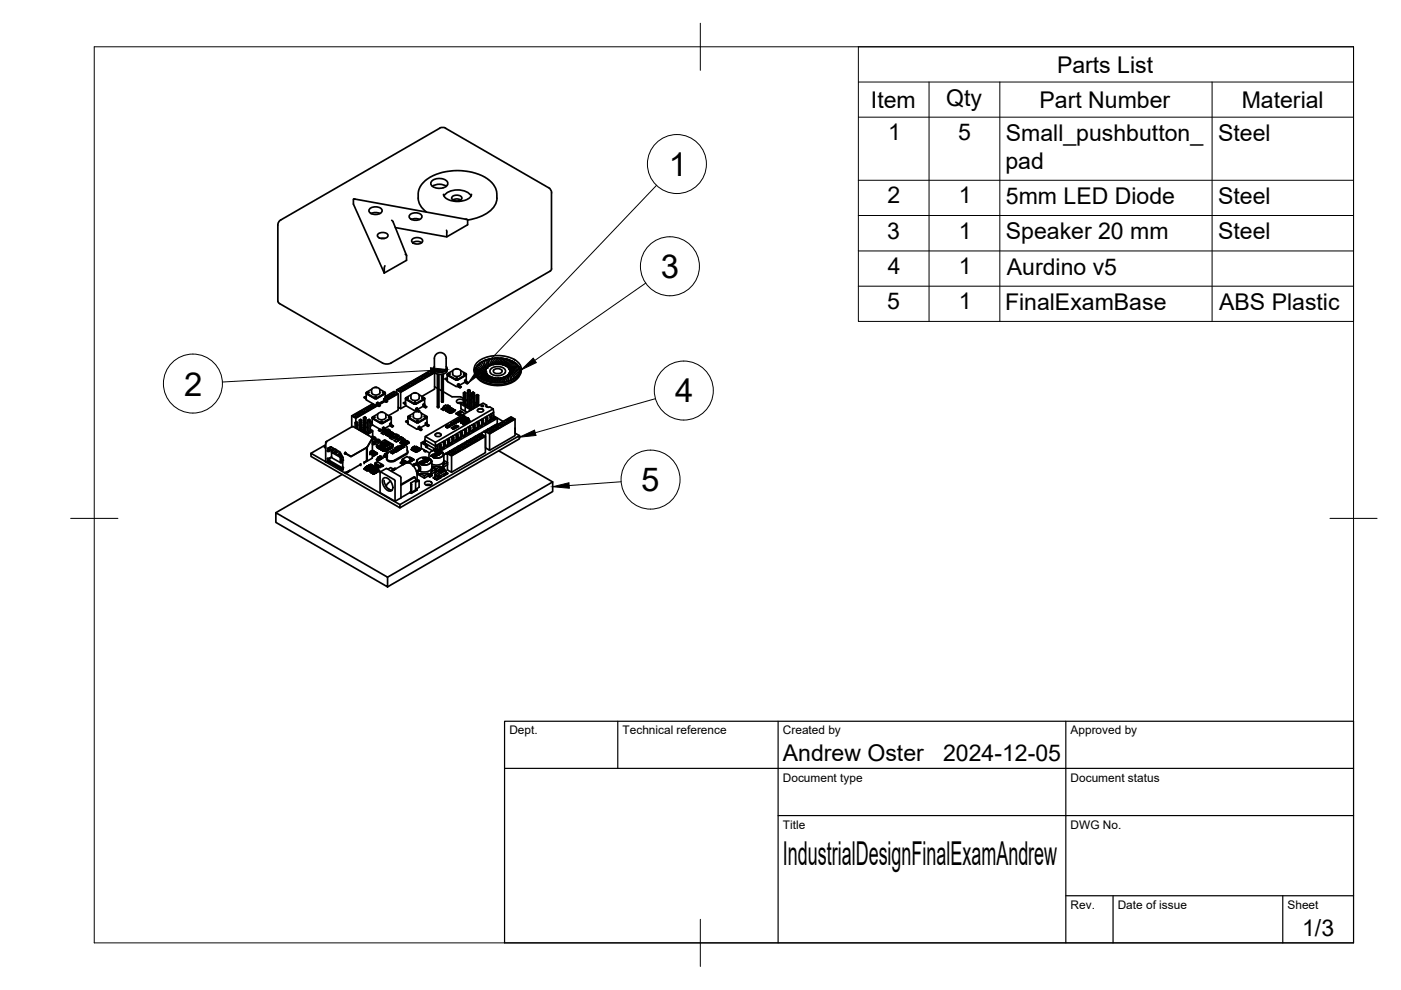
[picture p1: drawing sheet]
<svg xmlns="http://www.w3.org/2000/svg" width="297mm" height="210mm" viewBox="0 0 297 210" stroke-linecap="round" stroke-linejoin="round" font-family="sans-serif">
<defs><g id="words">
<g font-size="7">
<text x="141.8" y="37.3">1</text>
<text x="140.1" y="58.9">3</text>
<text x="39" y="83.9">2</text>
<text x="143.2" y="85.3">4</text>
<text x="136" y="104.2">5</text>
<text x="166" y="183.4">IndustrialDesignFinalExamAndrew</text>
</g>
<g font-size="4.9">
<text x="224.1" y="15.4">Parts List</text>
<text x="184.7" y="22.8">Item</text>
<text x="200.6" y="22.4">Qty</text>
<text x="220.4" y="22.8">Part Number</text>
<text x="263.3" y="22.8">Material</text>
<text x="188.3" y="29.8">1</text>
<text x="203.1" y="29.8">5</text>
<text x="213.3" y="29.9">Small_pushbutton_</text>
<text x="258.3" y="29.9">Steel</text>
<text x="213.2" y="35.7">pad</text>
<text x="188.2" y="43.1">2</text>
<text x="203.3" y="43.1">1</text>
<text x="213.3" y="43.2">5mm LED Diode</text>
<text x="258.3" y="43.3">Steel</text>
<text x="188.1" y="50.6">3</text>
<text x="203.3" y="50.6">1</text>
<text x="213.3" y="50.8">Speaker 20 mm</text>
<text x="258.3" y="50.8">Steel</text>
<text x="188.2" y="58.1">4</text>
<text x="203.3" y="58.1">1</text>
<text x="213.5" y="58.2">Aurdino v5</text>
<text x="188.1" y="65.6">5</text>
<text x="203.3" y="65.6">1</text>
<text x="213.1" y="65.7">FinalExamBase</text>
<text x="258.5" y="65.7">ABS Plastic</text>
<text x="166" y="161.4">Andrew Oster</text>
<text x="200" y="161.4">2024-12-05</text>
<text x="276.1" y="198.6">1/3</text>
</g>
<g font-size="2.5">
<text x="108" y="155.7">Dept.</text>
<text x="132" y="155.7">Technical reference</text>
<text x="166" y="155.7">Created by</text>
<text x="227" y="155.7">Approved by</text>
<text x="166" y="165.7">Document type</text>
<text x="227" y="165.7">Document status</text>
<text x="166" y="175.7">Title</text>
<text x="227" y="175.7">DWG No.</text>
<text x="227" y="192.7">Rev.</text>
<text x="237" y="192.7">Date of issue</text>
<text x="273" y="192.7">Sheet</text>
</g>
</g></defs>
<!-- layer: Visible -->
<g fill="none" stroke="#000" stroke-width=".36">
<path d="M91.7 39.5a2.69 2.69 0 0 1 2.9 0M94.8 39.2a2.28 2.28 0 0 1-3.5-.2 1.43 1.43 0 0 1 1.8-1.2 1.58 1.58 0 0 1 1.9 1.1l-.1 .3M75.1 42.2l23.9 4.3M75.3 42.3l-.4-.1v1.1l6.6 14.6M78.4 44.3a1.83 1.83 0 0 1 2.6 .2 1.21 1.21 0 0 1-1.6 1 1.08 1.08 0 0 1-1.2-1zM78.7 45.3l1.1-.2 .7 .2M80.1 49.7a1.42 1.42 0 0 1 2.2 .2 1.32 1.32 0 0 1-2.3 0zM80.8 50.6h.7M81.6 56.4l-.1 1.5M83 46.7l.4 .3 2.8 7.1M85.9 53.9l.3 .3v1l-4.7 2.7M86.8 45.6a1.67 1.67 0 0 1 2.7 .3 1.57 1.57 0 0 1-2.8 0z"/>
<path d="M87.2 46.5l.7-.1 1.1 .1M87.4 50.8a1.43 1.43 0 0 1 2.2 .3 1.34 1.34 0 0 1-2.3 0zM87.5 51.5a1.74 1.74 0 0 1 1.9 0M88.7 42a3.8 3.8 0 0 0 1.7 2.9M88.7 42a4.3 4.3 0 0 1 2.5-4.4 12.3 12.3 0 0 1 12.6 .7 4 4 0 0 1 1.5 3.7M94 41.2a2.58 2.58 0 0 0 2.7 1.5l1.2-.1a2.11 2.11 0 0 0 2.1-1.4M94.1 41.5a3.9 3.9 0 0 1 5.8 0M94.7 48.8v1.4M95.8 41.8a1.36 1.36 0 0 1 2.1 .2 1.26 1.26 0 0 1-2.1 0zM96 42.4l.8-.2 .9 .2M99.1 46.6v1.1l-4.4 2.5-10.9-1.9M105.4 42a4.5 4.5 0 0 1-3.3 3.8l-1.9 .6-1 .3-.5-.2"/>
<path d="M116.9 57v-16.1a1.18 1.18 0 0 0-.6-1.1l-21.8-12.6a1.18 1.18 0 0 0-1.3 0l-33.7 19.4a1.26 1.26 0 0 0-.6 1.1v16.2M116.9 57l-.3 .5-33.7 19.5-.7 .2-1.1-.2-21.8-12.6-.4-.6M89.5 79.7v.4l.3 .2M89.7 79.6l.7-.4 .7 .4-.7 .4zM90 79.8l.4-.2v.4M90.4 79.2v.4l.3 .2M90.6 79.1l.7-.5 .7 .5-.7 .4zM90.9 79.2l.4-.1v.4M91.3 78.6v.5l.3 .1M91.9 78.1a1.15 1.15 0 0 0 1.5 1.3 1.15 1.15 0 0 0 1.4-1.3M92.1 77.7l-.2 .3a1.38 1.38 0 0 0 2 .9 .76 .76 0 0 0 .7-.4 .76 .76 0 0 0 0-.8M92.1 79v3.5l-2.6 1.5"/>
<path d="M92.6 75a1.24 1.24 0 0 1 1.3-.1 1.24 1.24 0 0 1 .7 1.1v2.1a1.45 1.45 0 0 1-2.5 0l.1-2.5zM92.7 79.3v7M92.9 79.3v7.1l.2-.1-.2 .1M93.1 79.4v6.9M93.6 79.4v5.7M93.8 79.3v5.9l-.2-.1 .2 .2M94 79.3v5.8M94.8 79.3v1.5M94.8 79.4l.1 .1M94.9 79.4l1.8 1M94.9 79.2v.2M95.1 79.3l.1-.1 .2 .1"/>
<path d="M95.1 79.3h.3M96 79.3v-.5a.98 .98 0 0 1 1.7 0v.5M96 79.3a1.02 1.02 0 0 0 1.7 0M96 78.6l-1.1 .6M96.6 78.2h.5M97.7 78.6l1.1 .6v.2M98.3 79.3l.1-.1 .2 .1M98.3 79.3h.3M98.8 79.4l-1.8 1M98.8 79.3v1.5M98.9 79.4l-2.1 1.2-1.9-1M100.5 78.3a3.1 3.1 0 0 0 2.7 2.9 7.1 7.1 0 0 0 6.7-1.2l.5-.9 .1-.8"/>
<path d="M100.8 78.5a3.4 3.4 0 0 1 2.9-2.4 6.5 6.5 0 0 1 6.1 1.4l.5 1M100.8 78.7l2.5 .8M100.8 78.3l2.3 .9M100.9 79.1l2.5 .5M100.9 78h.1M101 77.9l-.1 .4 .2-.3 1.9 1.2M101 79.9a6 6 0 0 0 6.3 1.6 4.3 4.3 0 0 0 2.7-1.6M101.1 79.4l2.7 .4M101.2 77.6l1.5 1.3 .2-.1M101.3 76.7a7.4 7.4 0 0 1 8.4 0 2.07 2.07 0 0 1 .8 2 2.07 2.07 0 0 1-1.4 1.6 7.5 7.5 0 0 1-7.8-.4 1.94 1.94 0 0 1 0-3.2zM101.4 79.7l2.4 .2M101.5 77.3l-.3 .3 .2-.3 .1 .1 1.4 1.4"/>
<path d="M101.8 77h.1M101.8 77l1 1.4h.2M102.2 76.8h.1M102.2 76.8l-.4 .2M102.2 76.7v.1M102.2 76.7l-.4 .3M102.3 76.8l.7 1.6M102.7 76.6l.3 1.4h.2M102.7 76.5v.1M102.9 78.8h.1M103 78.4v.1M103 78.8h.1"/>
<path d="M103 78.8l.1 .3M103 78.4l-.1 .4M103 78.4h.1M103 79.2h.1M103 79.1v.1M103.1 79.2h.1M103.1 79.2l.2 .3M103.1 76.3l.2 .1M103.2 76.3l-.5 .2M103.2 78l-.2 .3M103.2 76.3h-.1M103.2 78h.1"/>
<path d="M103.2 78a3.6 3.6 0 0 1 4.7 .2M103.3 76.4l-.1 1.6M103.3 79.5h.1M103.4 79.5v.1M103.4 77.7l.1 .1M103.4 79.6h.1M103.4 79.5l.4 .3M103.7 76.2h.1M103.8 79.8h.1M103.8 76.2h.1M103.8 76.2l-.4 1.5M103.8 79.9h.1"/>
<path d="M103.9 79.8l.4 .2M103.9 77.4l.1 .1M103.9 77.4h.1M104.3 76.1l-.7 1.6M104.3 76.1l-.5 .1M104.3 76v.1M104.4 76l-.6 .1M104.5 77.3h.1M104.6 77.2v.1M104.6 78.5a1.32 1.32 0 0 1 1.8 0M104.7 78.5l-.1 .2a1.11 1.11 0 0 0 1.9 0l-.1-.2M104.9 76l-1 1.4"/>
<path d="M105 76h.1M105.2 77.2h.1M105.5 76h.1M105.5 76h-.5M105.6 76h-.1M105.6 76l-1.4 1.4M105.6 75.9l-.6 .1M106 77.2h-.1M106.2 76h.1M106.2 76l.5 .1M106.2 76l.6 .1M106.2 76l-1.6 1.3"/>
<path d="M106.8 76.1h.1M106.8 76.1l-2 1.2M106.8 80h.1M106.9 80l-.5 .1M106.9 80h.1M106.9 80h.2l-.7 1M107 79.9h.1M107 79.1l.2-.3a1.66 1.66 0 0 0-2.3-1 .86 .86 0 0 0-.9 .5 .86 .86 0 0 0 .2 1l.2 .1a2.46 2.46 0 0 0 2.6-.3M107.3 77.6l2.8 .4M107.3 77.5l2.6 .2M107.3 77.5h-.1M107.4 76.2l-2.2 1"/>
<path d="M107.4 76.2h.1M107.4 79.7h.1M107.4 76.2l.5 .1M107.4 79.7l-.4 .2M107.4 79.8l-.6 1.2M107.4 76.2l.5 .2M107.4 79.7v.1M107.5 79.7h.1l-.2 1.2M107.5 79.6v.1M107.7 77.9l2.5 .8M107.8 77.8l2.4 .6M107.8 77.8l-.1 .1"/>
<path d="M107.8 79.4l-.3 .2M107.8 79.4h.1M107.8 79.4h.2l.3 1.2M107.8 79.4v1.3M107.9 79.3l-.1 .1M107.9 76.4h.1M107.9 76.4l-2.4 .8M107.9 76.3v.1M107.9 78.2l2 1.2M107.9 78.2h.1M108 78.3h.1M108 79.1h.1"/>
<path d="M108 79l-.1 .3M108 79l.6 1.4M108.1 79h-.1M108.1 79.1h.1M108.1 78.6l1.3 1.4M108.1 78.6v.4M108.1 78.6v.1M108.1 78.2l2 .9M108.1 78.6h.1M108.1 78.6h.2l1.4 1.1M108.1 78.2h-.1l.1 .4M108.2 79l.9 1.2"/>
<path d="M108.2 79h-.1M108.4 76.6l-2.4 .6M108.5 76.6l.4 .2M108.5 76.6h-.1M108.9 76.8l-2.8 .5M108.9 76.8h.1M109.3 77.1l-2.7 .2M109.3 77.1h.1M109.3 77l.3 .4M109.3 77.1l.3 .3M109.6 77.4h-2.8M109.9 77.7h.1"/>
<path d="M109.9 77.7l.2 .3M110.2 78.4h.1M110.2 78.3l.1 .3v-.2a3.2 3.2 0 0 1-3 2.5 6.4 6.4 0 0 1-6.2-1.5l-.3-1M68.8 94.8l.2 .2M69 97.8l-3.1-1.7v.7l18.9 10.9v-.7M69 97.8l4.3 2.6M69 97.8l.1 .1v-.1M69 94.7l-.2 .1 .2 .1M69 94.3l-3.1 1.8M69 93.8v4M69.3 93.7h-.1M69.3 93.6l-.1 .2"/>
<path d="M69.4 97.3l.2 .6M69.5 95.5v.2M69.5 95.5l.1 .1M69.5 97.2l.1 .1M69.6 97.3l.2 .6M69.6 95.6l.1 .1h-.3M69.6 97.3h-.2M69.6 95.6l-.2 .1M69.6 98l3 1.6 .1-.1M69.6 95l-.2 .6 .1-.5M69.6 97.2v.3M69.6 97.5l.2 .4 2.9 1.6"/>
<path d="M69.7 97.9l3 1.7M69.8 97.2h-.1M70 97.7l2.7 1.6M70 94.8l-.5 .3M70.1 94.7l2 1.2 .6 1.2M70.2 94.8l-.5 .3-.1 .5M70.2 94.8h.1M70.3 96.9l-.6 .3h-.3l.1 .1M70.3 96.9l-.5 .3 .2 .5M70.3 95.9l1.8 1.1v1.1l-1.8-1.1zM70.3 94.9l-.4 .2-.1 .5M70.4 95.7l1.9 1.1 .3-.1"/>
<path d="M70.4 95.7l-.1 .2M70.7 95.1l-1.1 .5h.2M70.8 95.2l-.8 .3M71 95.2l-1.3 .5M71.1 95.3l-.7 .4M71.3 95.7l-.2 .2M71.4 95.5l-.5 .3 .4 .2 .5-.3M71.4 95.5l-.1 .2M71.8 95.7l-.1 .1M72.1 97l.2-.2v1.3l.4-.1M72.1 98.1h.2M72.2 96l-.4 .3 .4 .2 .2-.1"/>
<path d="M72.2 96.1l-.2 .3M72.7 97.5v1.6M72.7 99.6h.1M72.7 97.4v.2M72.7 99.3h.1M72.7 97.1v.3M72.7 99.2v.3M72.7 99.1v.1M72.8 99.2h-.1M72.8 97.6h-.1M73.1 96.2h.3M73.2 96.1h.1"/>
<path d="M73.2 95.9l.2 .3-.1-.1M73.2 95.9v.3M73.2 95.9l-.1 .3 .1-.1M73.2 96.2h.1M73.2 96.2h.2M73.3 96.1h.1M74.1 99.8h.1M74.1 99.8l-.7 .4M74.1 99.7v.1M74.3 96.7v.1M74.6 88.2v2.3M74.7 88.2l.8-.4 .7 .4-.7 .4z"/>
<path d="M74.9 90.4l-.2 .1-5.5 3.1M74.9 90.5l3.9 2.2 .4-.1 .4 .2-.2 .3h-.4M75.4 88.7v.8M75.5 87.8v.4l-.4 .2M75.6 89.5h.1M75.5 89.5l-.2 .1M75.5 90.8v-1.1l.3-.1v1.4M75.5 89.5v.2l-.2-.1v1.1M75.6 89.5l.2 .1M75.6 87.6l.7-.4 .8 .4-.8 .5zM75.8 88.4l-.3-.2v.4M76.2 90.1v1.1"/>
<path d="M76.2 91.1h-.1M76.3 87.2v.4l-.3 .3M76.3 98.5l-2.2 1.3M76.4 98.7l.1-.3v.3M76.5 90h.1M76.5 89h.1M76.4 98.5h.1M76.4 89l-.2 .1M76.4 90l-.2 .1M76.4 91.3v-1l.3-.2v1.4M76.4 90v-.8l.3-.1v1l-.2-.1M76.4 89v.2l-.2-.1v1"/>
<path d="M76.4 90v.3l-.2-.2M76.5 89l.2 .1M76.5 87.1l.8-.4 .7 .4-.7 .4zM76.7 87.9l-.4-.3v.5M76.7 91l.4 .2M76.9 87.3l.4-.2v.4M77.1 89.6v2.1M77.1 90.5l-.4 .3M77.1 99.4l.7 .4M77.2 84.2l.3 .3M77.2 98l.1 .1M77.3 86.7v.4l.3 .2"/>
<path d="M77.4 89.5h.1M77.4 88.4h.1M77.3 88.4l-.2 .2M77.3 89.5l-.2 .1M77.3 91.9v-2.2l.3-.1-.1 2.4M77.3 89.4v-.7l.3-.1v1l-.2-.1M77.3 88.5v.2l-.2-.1v1M77.3 89.5v.2l-.2-.1M77.4 88.4l.2 .2M77.4 86.6l.7-.4 .7 .4-.7 .4zM77.4 99.2l-.3 .2 .7 .4 .2-.1M77.4 99.1l1.7 1.1z"/>
<path d="M77.4 99.3l1.7 1zM77.4 99.1h.1M77.5 99.2v.1M77.5 99.4l1.6 .9M77.5 99.3l1.6 .9M77.5 99.1l1.6 1 .3-.2M77.5 99.3h-.1M77.5 99.1h.1M77.5 95l-3.1 1.8-1-.6M77.5 84.5h.1M77.6 91.6l.4 .2M77.6 90.5l.4 .2"/>
<path d="M77.6 94.9l-.1 .1M77.6 83.3l.1 1.5M77.6 84.2l-.2-.1-.2 .1 .5 .2M77.7 97.7l-.2 .3h-.3v.3M77.7 83.4v.1M77.7 97.7h.1M77.7 83.5l1.8 1h.4M77.7 84.8l1.8 1h.4M77.7 83.4l1.8 1h.4M77.7 94.9v2.8M77.7 83.2v.1M77.8 86.8l.3-.2v.4"/>
<path d="M77.9 98.9l-.4 .2 1.6 .9 .3-.2-.3 .2-.4-.2M77.9 94.8v3M77.9 98.9h-.1M77.9 99.3h.1M77.9 98.8h.1M77.9 98.8v.1M78 89.1v2.3l.2 .2 .3-.2v-1.8M78 90.7h-.1M78 99.7l-.2 .1M78 92l-.2 .1M78.1 91.9v.4M78.1 86.2v.4l.4 .2"/>
<path d="M78.2 98.7l-.3 .1M78.2 98.7h.1M78.2 89l-.2 .1M78.3 89h.1M78.2 89v.2l-.2-.1M78.3 98.6l.3-.2 1.6 .9-.4 .3M78.3 98.6h-.1M78.3 99.4l.2 .2M78.3 99.4l.4 .1M78.3 99.4l.2 .2-.2-.2 .4 .1M78.3 89l.2 .1M78.3 86.1l.8-.4 .7 .4-.7 .4z"/>
<path d="M78.3 98.6l.3-.2 .4 .3-1.1 .6-.4-.2 .3-.2M78.3 98.6h.1M78.3 98.6v.3h-.5M78.4 99.4l.3 .1M78.4 95.8l.4-.2v.6l-.4 .2zM78.4 98.7l-.2 .2h-.4M78.4 89.5l.4 .3M78.5 89.5v-.4l-.3 .1v2.4M78.5 90.4l.5-.3 1.8 1M78.5 91l.5 .3M78.5 99.2l.4 .2M78.5 99.2l.3 .1"/>
<path d="M78.5 99.2h.1M78.6 99.2l.2 .1M78.7 95.7v.4l-.3 .2M78.7 96.1l.1 .1M78.7 86.3l.4-.2v.4M78.7 99.8h.1M78.7 92.7l.1 .3M78.7 92.7l.2 .1M78.8 83.3v-.6a.98 .98 0 0 1 .9-.6 .98 .98 0 0 1 .8 .6v.6M78.8 99.1l.4 .1M78.8 99.1l.2-.1 .2 .2zM78.8 99.1h.1"/>
<path d="M78.8 83.3a1.02 1.02 0 0 0 1.8 0M78.8 89.8h.1M78.8 99.1l.3 .1zM78.8 99.4h.1M78.8 82.5l-1.1 .7M78.8 99.3h.1M78.8 93l-1 1.8-3.4 2-1-.6M78.8 99.3l.1 .1M78.9 99.3h.1M78.9 99.3h-.1M78.9 99.3v.1M78.9 92.8l-.1 .2"/>
<path d="M78.9 93.1l-1.1 1.7M78.9 99l.1 .1M78.9 99.1h-.1M78.9 92.8l-.1 .1M78.9 88.5l.1 1.6M78.9 89.5l-.2-.1-.3 .1 .5 .2M78.9 88.6l1.9 1.2M78.9 91.3v.2M79 92.9v4.2l-1.1 .7-.2-.1M79 91.5l-.9 .3v.2M79 95.8h.1M79 95.7h.1"/>
<path d="M79 96.5l.2 .2-.2-.1M79 92.5l-.3 .2M79 95.5h.1M79 92.9h.4l-.2 .1-.2-.1M79 92.9h.4M79 93.9h.4M79 93.9h.4l-.4 .1M79 93.7h.4l.2 .2-.2 .3h-.4M79 95.8l.1 .1-.1 .1M79 95.7v.1M79 95.9v.1M79 98.7l-1.1 .6-.4-.2"/>
<path d="M79 99.2h.1M79 99l.1 .1M79 96.4h.1M79 95.6h.1M79 96.3v.1M79 96.2l.3 .1M79 96.2h.1M79 95.5v.1M79 91.4l-.1 1.1M79.1 85.7v.4l.3 .2M79.1 99h.3M79.1 98.9v.1"/>
<path d="M79.1 99h.3l-.1 .1M79.1 85.6l-4.5 2.6M79.1 99.2h.1M79.1 100h.1M79.1 96.2h.1M79.1 95.8l-.1 .1M79.1 95.7l-.1 .3M79.1 98.9l.4 .1M79.1 98.9h.1M79.1 96.1l-.1 .1M79.2 95.6h-.2l.1 .1M79.2 99.1v.1"/>
<path d="M79.2 98.9h-.1M79.2 98.9h.1M79.2 99.2h.1M79.2 99.1h.1M79.2 95.6h.1M79.2 95.6l.1 .1M79.2 88.5l.3-.1-.2-.1-.1 .2M79.2 95.7l-.1 .1M79.3 96.5l-.1 .1M79.3 98.9h-.2M79.3 96.4l.5-.4v.2l-.4 .3M79.3 99.1h.1"/>
<path d="M79.3 95.7h.1M79.3 96.5h.1M79.3 99.7l.1 .1M79.3 95.7h-.1M79.3 96.3v.1M79.3 96.3v.2M79.4 99.8l-.3 .2M79.4 99.9l-.3 .1M79.4 99.9l-.3 .3M79.4 96.5l-.2 .2 .3-.2M79.4 96.5h.1M79.4 99.8h.1"/>
<path d="M79.5 99l-.2 .1M79.5 96h.3M79.5 99h.1M79.5 98.4v-.2l1.1 .6M79.5 99.8l-.1 .3M79.5 99.8h-.1M79.5 95.9h.1M79.5 95.9h-.1M79.5 98.2l.5-.3 1 .6-.4 .3M79.5 93.4v.1M79.5 93.5a.58 .58 0 0 0 1 0M79.6 92.9h.1"/>
<path d="M79.6 93.9v.1M79.7 94l-.3 .2h-.4M79.7 92.9l-.3 .3h-.4M79.7 93.2l.5-.1 .3 .4-.6 .2-.3-.2zM79.7 96.1l-.4 .2M79.7 96.1l-.3 .2-.3-.2M79.7 96.1l-.3-.2-.3 .2M79.7 96.3h.1M79.8 85.9l.6 .3M79.8 99.6v.3l.4-.3M79.8 99.6l-.3 .2M79.8 98.9h-.1"/>
<path d="M79.8 99.3h.1M79.8 99.5v.1M79.8 99.3h.1zM79.8 94.3l1.8-1 1.8 1-1.8 1zM79.8 94.3v.4l.3 .2h-.2M79.8 98.8l.1 .2M79.8 96l-.1 .1M79.8 96h.1M79.8 96.2h.1M79.8 82.1l-.4 .1M79.8 98.8h.1M79.8 98.8l-.2 .2 .3 .1v-.1"/>
<path d="M79.8 96.2l-.1 .1M79.8 96.1l.2 .1-.3 .1M79.8 96v.2M79.8 99.6h.1M79.8 93.4h.4M79.8 96.1l.1 .1M79.8 85.4l.1 .2M79.9 99.1l.2-.1zM79.9 99.5l.3-.2-.4-.2-1.1 .7 .4 .2M79.9 99.5h-.1M79.9 85.8h-.1M79.9 99.5h-.5v.3"/>
<path d="M79.9 93.3l.3 .1-.2 .1zM79.9 99.6l.3-.2zM79.9 99.7l.3-.2zM79.9 85.6v.1M79.9 85.7l.1 .2M79.9 98.7l-.1 .1M79.9 98.7l-.4-.3 .4 .3M79.9 85.9v.1M79.9 98.7h.1M79.9 98.7l.2 .1M80 96.2l-.4 .1M80 98.9l-.1 .1"/>
<path d="M80 94.7l.1 .2zM80 94.7l.2 .2-.1 .1M80 98.9l.1 .1M80.1 94.9h.1h-.1M80.1 98.9l-.1 .1M80.1 98.9h.1M80.1 86l-4.7 2.7-.8-.5M80.1 97.1l-.3 .4 .4 .2-.4-.3M80.1 98.8l.5 .3-.5-.3M80.1 97.1l-.2 .3M80.1 87.8l-1.2 .7 1.9 1.1M80.1 98.8h.1"/>
<path d="M80.1 95h.1zM80.1 98.8v.1M80.1 94.9h.1M80.2 85.4l.1 .3M80.2 99.3h.1M80.2 99.3l-.4 .2M80.2 85.4l-.1-.1-.3 .1 .2 .5M80.2 94.8l.1 .2zM80.2 96.9l.3 .2v.2M80.2 96.9l-.1 .2M80.2 87.6l.4-.2a.95 .95 0 0 1 1.2 .5 .93 .93 0 0 1-.6 1.1 .93 .93 0 0 1-1.1-.5v-.6zM80.2 94.8l.2 .2-.1 .1"/>
<path d="M80.2 95h.1h-.1M80.2 99.5l-.3 .3M80.2 99.3l-.3 .4M80.2 99.6l.3 .2M80.3 85.7l.3 .2-.2 .2-.4-.2M80.3 91.2l.3 .3zM80.3 95.1h.1zM80.3 94.9h.1M80.3 94.9v.1M80.3 91.2l.2-.2-.2 .2M80.3 97.3l-.1 .3M80.4 94.9l.1 .3"/>
<path d="M80.4 94.9l.1 .2zM80.5 95.2h.1zM80.5 85.5l.1 .1-.3 .2M80.5 97.1l.3-.2v.3l-.3 .2M80.5 96.8l.3 .1v.4M80.5 95.1h-.1M80.5 94.4l.6 .3 .3-.1-.2 .2zM80.5 96.8l.4 .1v.1M80.5 82.5l1.1 .7M80.5 96.8l-.3 .1M80.5 96.8l.3 .1M80.5 97.3v.1"/>
<path d="M80.5 94.4l.6 .3M80.5 97.4h.1M80.5 97.4l-.3 .2M80.5 93.4v.1M80.5 97.4l-.3 .3M80.6 95v.3M80.6 95v.2zM80.6 85.9l-.2 .2M80.6 95.2h.1M80.6 95.3h.2zM80.7 97.3h.1M80.7 95.1l.1 .2z"/>
<path d="M80.8 94.5l.2-.1v-.1l.1 .1zM80.8 94.3h.2l-.3 .1zM80.8 95.1l.1 .2-.1 .1M80.8 95.3h.1h-.1M80.8 97.3h.1M80.8 87.4h-.1M80.8 87.4h.4M80.8 94l.2-.1zM80.8 94h.1M80.8 89.4l.2 .1v-.2l-.2 .1M80.8 95.4h.1zM80.8 94.4l.1 .1"/>
<path d="M80.8 95.2h.1M80.8 95.3h.1M80.8 85.3v.2M80.8 93.9v.1M80.9 94.2l-.1 .1M80.9 94.2l.8 .5zM80.9 94h.1M80.9 93.9v.1M80.9 94.1l.3-.1zM80.9 94.3l.8 .4M80.9 96.9l.3 .2M80.9 97h.1"/>
<path d="M80.9 95.2l.2 .2-.1 .1M80.9 95.2l.1 .2zM80.9 94.5h.1M80.9 97l.2 .1M80.9 91.8h.1M80.9 94.6l.3 .1 .2-.2-.3 .1M80.9 93.9h.1M80.9 94.3l-.2 .1M80.9 97.1h.1M81 94.5v.1M81 94.5h-.1M81 94.3l-.1 .1"/>
<path d="M81 91.2h.1M81 94.3l.1 .1M81 94.1h.1M81 91.2l-.4 .3 .4-.3M81 95.5h.1zM81 94.4l-.2 .1M81 94.6h.1M81 95.4h.1M81 95.3h.1M81 98.9h.1M81 95.4h-.1h.1M81 98.5v.4l-.4 .2"/>
<path d="M81 98.9l.3-.2zM81 94h.1M81 85.2l.2 .1M81 98.5l.3 .2M81 98.6l-.4 .4v-.2M81 98.8h.1M81.1 94.1h.2zM81.1 95.3l.2 .2-.1 .1M81.1 95.3l.1 .2zM81.1 94.1v.1M81.1 94.1h.1M81.1 95.5h.1h-.1"/>
<path d="M81.1 94.2h.1M81.1 94h.1M81.1 90.7l.1 .1M81.1 94.4l-.2 .1M81.1 94.4l.1 .1M81.1 98.7h.1M81.2 91.1h-.4l-.1 .3M81.2 97.1l-.4 .2M81.2 90.8l.1 .3M81.2 95.6h.1zM81.2 94.1h.1M81.2 95.5h.1"/>
<path d="M81.2 95.4h.1M81.2 94.2l.2-.1zM81.2 91.5l.1 .1M81.2 94.1v.1M81.2 93.9l.3-.1zM81.3 94.7l.2-.1 .2 .1zM81.3 95.5v.1zM81.3 94.1h.1M81.3 94.1h-.1M81.3 94.5l-.3 .1M81.3 94.2h.1M81.3 94.5l-.2 .1"/>
<path d="M81.3 94.5h-.4M81.3 95.5l.3 .2M81.3 95.6h.1h-.1M81.3 91.2l.3 .2M81.3 92v.1M81.3 94.5v.1M81.3 91.5l-.1 .1M81.3 93.9h.1M81.3 95.5h.1M81.3 93.8h.1M81.4 94.3l.2-.1zM81.4 93.8v.1"/>
<path d="M81.4 91.3l-.1 .2M81.4 84.6l.1 .4M81.4 94.6h.1M81.4 95.6h-.1M81.4 94.6l-.3 .1M81.4 85h.1M81.4 94l.3-.1zM81.4 85l-1.2 .7M81.4 94.3h.1h-.1M81.4 94.2h.1M81.4 94h.1M81.4 94h.2"/>
<path d="M81.4 93.8h.1M81.4 95h.3M81.5 94h-.1M81.5 94.6l-.3 .2M81.5 94.6v.1M81.5 94.9l.2 .1-.1 .1zM81.5 94.4l.2-.1zM81.5 94.2l.1 .1M81.5 91.6l.2 .3M81.5 91.6l-.6 .2 .4 .3 .5-.3M81.5 94.4h.1M81.5 94.2l-.1 .1"/>
<path d="M81.5 93.9l.1 .1M81.5 93.8h.1M81.5 91l.4 .2-.3 .1-.3-.2M81.5 85.1l-.7 .4-.1-.1M81.5 85.1l.4 .2M81.5 91l-.1-.4-.3 .1 .2 .5M81.6 94h-.1M81.6 94.7h.1M81.6 94.7h-.2M81.6 90.9h-.1M81.6 96.4l-.2 .2M81.6 95.3v.4l.2-.1"/>
<path d="M81.6 94.3h.1M81.6 90.8v.1M81.6 84.4l-.2 .2 .1 .5M81.6 94.3v.1M81.6 83.5l-1.8 1M81.6 83.4l-1.8 1M81.6 85.1l-1.2 .7M81.6 84.4l.1 .1M81.6 83.2v.1M81.6 94.5l.3-.1zM81.6 94.5h.1M81.6 94.2v.1"/>
<path d="M81.6 94.4h.1M81.7 91.1l.1-.1 .4 .2 .1 .2-.6 .3-.4-.2M81.7 91.4v.3M81.7 93.9h.1M81.7 94.3h.1M81.7 83.4l-.1 .1M81.7 94.4h.1M81.7 84.1l1.9-1.1 .8 .5-2.5 1.4M81.7 84.2l.7 .3-.5 .4M81.7 84.6v.2M81.7 83.3v1.4M81.7 84.6l.4 .5-.2 .1-.4-.2"/>
<path d="M81.7 94.1h.2zM81.7 94.3v.1M81.7 94.2h.1M81.7 92.1l.1 .1M81.7 92.1h.1M81.7 94.5h.4zM81.7 94.1h.1M81.7 84.1v.4l.4 .2M81.7 94.5h.1M81.7 92.2h.1M81.8 91.8h.1M81.8 93.8l.2-.1z"/>
<path d="M81.8 94.2h-.1M81.8 94.1v.1M81.8 94.5h.1M81.8 87.8l1.1 .6M81.8 95.6h.1zM81.8 94.4h.1M81.8 94.1h.1M81.8 94.2h.1M81.8 95.6h.1M81.8 94.1l-.1 .1M81.8 93.8h.1M81.8 92.2h.1"/>
<path d="M81.8 96.5l-.1 .3M81.8 94.2h.3zM81.8 94.2l.1 .1M81.9 94.1h-.1M81.9 94v.1M81.9 94.4h.1M81.9 93.9l.2-.1zM81.9 94.2h.1M81.9 94.1h.1M81.9 91.2l-.3 .1M81.9 95.5l-.1 .1M81.9 95.6h.1z"/>
<path d="M81.9 93.9h.1M81.9 91.9v-.1h.2h.1l-.1 .2h.1M81.9 92.2h-.1M81.9 92.2h.1M81.9 84l.7-.4 .8 .4-.8 .4zM81.9 94.6h.1M82 95.5h.1zM82 94.2h.1M82 93.7h.1M82 96.5v-.2l-.3-.1-.4 .5 .4 .2-.4-.2M82 96l.1 .1-.1-.1M82 94.3l.2-.1z"/>
<path d="M82 95.5h.1M82 94.5l-.1 .1M82 94.3h.1M82 93.8h.1M82 93.9h.1M82 91.9l-.3 .2M82 95.5v.1M82 91.9h.1M82 96l-.3 .2M82 96.5v.2M82 94.1h.1M82 94.1l.1 .2"/>
<path d="M82 96.7h.1M82 96.7l-.3 .2M82 91.7v.1M82 92.3h.2M82 92.3h.1M82 91.7l-.3 .1M82 91.1l.4 .1M82 91.7h.1M82 94.5h.1M82.1 95.5h.1zM82.1 94.3h.1M82.1 91.8h.1"/>
<path d="M82.1 94.2h.1M82.1 95.3l-.1 .2M82.1 91.9v.1M82.1 94h.1M82.1 92.3v.1M82.1 93.8h.1M82.1 92h.1M82.1 96.6h-.1M82.1 96.3h-.1M82.1 93.9h.2l-.3 .1zM82.1 94.4l.3-.1zM82.1 95.4h.1z"/>
<path d="M82.1 94.2v.1M82.1 93.9h.1M82.1 92l-.2 .2M82.1 85.1l-.2 .1M82.1 91.1l.6 .2M82.1 94h.3zM82.1 95.4h.1M82.1 94.4h.1M82.1 94v.1M82.1 95.3l.1 .2M82.2 94.3l-.1 .1M82.2 94.1h.1"/>
<path d="M82.2 94.4h.1M82.2 94.2h-.1M82.2 94.2h.1M82.2 93.9l-.1 .1M82.2 94.3h.1M82.2 93.9h.1M82.2 91.9h.1zM82.2 91.2l-.4 .3M82.2 92.3h.1M82.2 95.4h.1zM82.2 91.8l-.1 .1M82.2 96h-.2"/>
<path d="M82.3 91.5l.1-.1-.8 .3M82.3 95.2l-.1 .2M82.3 94.4h-.1M82.3 94h.1M82.3 92l.1-.1 .1 .1h-.1M82.3 92l.1 .2M82.3 92l-.3 .3M82.3 94.3h.1M82.3 92h-.1M82.3 91.5h.1M82.3 94.1h.2zM82.3 94.4h.1"/>
<path d="M82.3 91.3l.1 .1M82.3 91.3h-.1M82.3 92.5h.1M82.3 94.1h.1M82.3 84.2l.3-.2v.4M82.3 91.9h-.1l-.1 .1M82.3 95.3h.1zM82.3 94.4h-.2M82.3 92.4l.1 .1M82.3 95.3h.1M82.3 95.3v.1M82.4 91.5h.1"/>
<path d="M82.4 91.5v.1M82.4 94h.1M82.4 92.5h.1M82.4 92v.2h.2M82.4 92.1v.1M82.4 92.2h.1M82.4 95.1l-.1 .2M82.4 95.3h.1zM82.4 94.1h.1M82.4 92.1l-.2 .2M82.4 91.6h.1M82.4 91.5l.2 .1"/>
<path d="M82.4 94.2l.3-.1zM82.5 92.1h.1M82.5 94.2h-.1M82.5 94.2h.1M82.5 94.1h.1M82.5 92.5h-.1M82.5 95.2h.1h-.1M82.5 91.8h.1M82.5 92.5h.1M82.5 95.2h.1M82.5 92l.1 .1zM82.5 91.7h.1"/>
<path d="M82.5 95.2v.1M82.5 92h.1M82.5 92l-.1 .1M82.5 94.1v.1M82.5 92.2l.2-.1v.1M82.5 91.8l-.1 .1 .2-.1M82.5 92.2l.2 .2M82.5 92.2l-.2 .2M82.6 94.1v.1M82.6 94.2h-.1M82.6 92.6l.1 .1M82.6 92.6h.1"/>
<path d="M82.6 95.2h.1zM82.6 92l.2-.1zM82.6 92h.1M82.6 94.1h.1M82.6 91.6l.1 .1M82.6 91.6v.1M82.6 95.1l.1 .1M82.6 83.6v.4l.4 .2M82.6 91.8l-.2 .1M82.6 89.8l.2 .4 .4 .3 .2-.2-.4-.4M82.6 90l.6 .5M82.7 95.1h.1l-.2-.1-.1 .2"/>
<path d="M82.7 94.1h.1M82.7 94.1v.1M82.7 91.3h.1M82.7 92.7h.1M82.7 90.2l-1.2 .8M82.7 92.4h.1M82.7 95.1h.1M82.7 92.2v.2l.1-.1M82.7 92.2v.1M82.7 95.1h-.1M82.7 92.3h.1M82.7 92.4l-.2 .1"/>
<path d="M82.7 91.3l-.3 .2M82.8 95.1h.1h-.1M82.8 91.7h-.1M82.8 91.7l.1 .1M82.8 92.6v.1M82.8 92.9h-.1M82.8 94.9l-.1 .2M82.8 92.2l.1 .1zM82.8 92.2h-.1M82.8 91.5h-.3M82.8 91.5h.1M82.8 92.1h.1"/>
<path d="M82.8 91.5l.1 .1M82.8 83.5l.7-.4 .7 .4-.7 .4zM82.8 91.8h.1M82.8 91.9l-.2 .1M82.8 92.4l-.2 .2M82.8 91.7l.3 .1M82.8 92.3h-.1M82.8 95h.2zM82.8 92.3l.2 .2M82.8 92.3v.1M82.8 91.9h.1M82.8 91.6v.1"/>
<path d="M82.9 88.7l-1.8 1h-.3M82.9 88.6l-1.8 1h-.3M82.9 89.7l-.3 .1v.2M82.8 94.9h.1M82.9 94.9v.2M82.9 91.6h.1M82.9 89.7v.1M82.9 91.5l-.1 .1M82.9 88.4v.2M82.9 92.3l-.2-.1v.1M82.9 91.8v.1M82.9 91.8h-.1"/>
<path d="M82.9 92.1h-.1M82.9 91.9h.1M83 96h-.1M83 94.8l-.1 .2M83 95h.1h-.1M83 92h.1M83 88.5v1.5M83 88.6l-.1 .1M83 95.9l.4 .2-.2 .1 .1-.2h-.3zM83 96h.1M83 95.9v.1M83 92l-.1 .1"/>
<path d="M83 92.5l.1 .1M83 92.5l-.2 .2M83 99.9l3-1.7a2.18 2.18 0 0 1 2.4 2.1v.4M83 94.9h.1zM83 92.3l-.1-.1-.1 .2M83 92.3v.1M83 92.4v.2l.1-.2M83 91.8v.1M83 91.8h.1M83.1 99.8l.4-.2-.4 .2h.1M83.1 92.4h.1M83.1 96h.1"/>
<path d="M83.1 95.9h-.1M83.1 91.8l.1 .1M83.1 91.7h.1M83.1 95.9h.1M83.1 92l.1-.1v.1M83.1 92.3l-.1 .1M83.1 92l-.2 .1M83.1 94.9h.1zM83.1 91.8h-.1M83.1 93.1v.1M83.1 94.7l-.1 .2 .1 .1M83.1 91.8h.1"/>
<path d="M83.2 92.3l.4-.2 .5 .2v.2l-.5 .3-.4-.3v-.2l.4 .3v.2M83.2 92h.1M83.2 91.7h.1M83.2 95.8h.3l-.1 .1 .1 .1zM83.2 92.3l-.1 .4M83.2 83.7l.3-.2v.4M83.2 92l-.3 .1M83.2 96.1v.1M83.2 92.3l-.1 .1M83.2 95.8h.3M83.2 95.8h.2l.1 .1M83.2 95.8l.2 .1"/>
<path d="M83.3 99.8h-.2h.1M83.3 95.8h-.1M83.3 99.4l.3 .2-.8-.5-.6 .4M83.3 92l-.1 .1M83.3 92l.2 .1M83.3 92.6l.2 .3M83.3 92.6l-.6 .3M83.4 96h-.1M83.4 96v.1M83.4 96.1l-.2 .1M83.4 94.3l-.2 .6M83.4 91.9h-.3"/>
<path d="M83.4 95.8h-.1M83.4 91.8h.1M83.5 92.2h.1M83.4 91.9v.1M83.4 90.3l-.2 .2M83.4 99.7l-.3 .1M83.4 92h-.1M83.4 92.2l-1.1-.7-.3 .2 1.2 .6M83.4 92.8h.1M83.4 91.9h.1M83.4 99.5h.4M83.4 95.7v.1"/>
<path d="M83.4 95.8h.1M83.4 99.6v.1M83.5 95.9v.1M83.5 95.6l.2 .1v-.2v.2h.3h-.3l.1 .1zM83.5 95.8h.1M83.5 92.9h.1M83.5 95.6h.1M83.5 92.8l.7-.4-.1 .2zM83.5 83.1v.4l.4 .2M83.5 99.5h.1M83.6 92.9h.1M83.6 92.9l-.5 .3-.4-.3"/>
<path d="M83.6 92h-.2M83.6 92h.1M83.7 95.5v.3l-.2-.1M83.7 92v.1M83.7 93.4h-.1M83.7 95.8h.1M83.7 92.1h.1M83.8 95.5h.1M83.9 95.4l.3 .2zM83.9 95.4h.1M83.9 95.4l.3 .2M83.9 92.2h.4"/>
<path d="M83.9 95.5h.1M83.9 93.1h.1M83.9 94.9h.1M84 99.4l-.2-.2-.4 .3M84 92.2l.6 .1M84.1 93.6v.1M84.1 92.3l-.5 .3M84.1 95.3l.3 .2h-.3zM84.1 95.4h.1M84.1 93l-.2 .2M84.1 93v-.2l.4 .3v.2M84.1 95.3v.1"/>
<path d="M84.1 92.4h.1M84.1 95.3l-.1 .1M84.1 92.8l.4-.2 .5 .4-.5 .3-.4-.3M84.1 82.7l7.2-4.2 .8 .5-7.2 4.2zM84.1 82.7v.6M84.1 92.1h.1M84.1 92.6h.1M84.1 95.5h.2M84.2 95.4l.1 .1M84.2 95.4l-.1 .1M84.3 82.7l.7-.4 .7 .4-.7 .4zM84.3 95.4l.1 .1"/>
<path d="M84.3 93.3l.8-.3-1 .7-.5-.3a.4 .4 0 0 1 .4-.3 .4 .4 0 0 1 .4 .3M84.3 95.5h.1M84.3 93.4h.1M84.4 95.1l.4 .2zM84.4 95.5h-.1M84.4 95.1h.1M84.4 93.4h.1M84.4 95.2l.3 .1M84.4 83.5v3.5l-2 1.1M84.4 94.7l-.6 .2v.2M84.5 95.1l.3 .2M84.5 95.1h-.1"/>
<path d="M84.5 95.1l.2 .1M84.5 92.3h.1M84.5 95.4h.1M84.6 95.4h-.1M84.6 95.4h.1M84.6 92.4l-.5 .2M84.6 94.9l.4 .3zM84.6 94.9v.1M84.6 95h.1M84.7 95.2h.1M84.7 95l.2 .2M84.7 95v.1"/>
<path d="M84.7 94.9v.1M84.7 95l.3 .2M84.7 95.1l.2 .1M84.7 95h.1M84.7 95.3h.1M84.7 94.9h.1M84.8 95.2v.1M84.8 95.3h-.1M84.8 95h.1M84.8 92.7l.4 .1M84.8 93.8l.4 .3zM84.9 92.7l.1-.1 .5 .3-.5 .2"/>
<path d="M84.9 98.1v.1M84.9 94.8l.4 .2zM84.9 95l.1 .1M84.9 94.8h.1M84.9 86.6l1.2-.6 1.7 1h.4M84.9 83.2v3.4l-.5-.3M84.9 92.8l-.4 .3M85 94.9l.2 .1M85 94.8l.3 .2M85 94.9h.1M85 94.8h-.1M85 95.1l-.1 .1"/>
<path d="M85 82.3v.4l-.4 .2M85 93.1h.1M85 95.1h.1M85 95.1v.1M85 92.6h.1M85 92.9l.1 .1M85 94.8h.1M85 95h.2M85 92.9h.1M85 98l.2 .1M85.1 98l-.2 .1 .1-.1M85.1 93.6l-.2 .2"/>
<path d="M85.1 98.3h.1M85.2 94.7h.1M85.2 94.7l.1-.1-.1 .2 .2 .1 .2-.1-.2-.1 .2 .1-.3 .1zM85.2 82.2l.7-.5 .7 .5-.7 .4zM85.2 98.1l-.1 .1M85.2 94.8h.1M85.2 94.8h.2M85.2 97.9l-.2 .1M85.2 95h.1M85.2 93.4l.3-.2 .3 .2M85.2 93.4l.3 .1 .1 .4M85.2 94l.4-.1z"/>
<path d="M85.2 93.4l-.4 .4M85.2 97.8v.1M85.3 95h-.1M85.3 98.2l-.1 .1h.2M85.3 97.5v.1M85.3 97.6v.1M85.3 94.6l-.1 .1M85.3 98l-.1 .1M85.3 98.1v.1M85.3 82.9l-.3-.2v.4M85.3 97.4l1-.6 1.1 .7M85.3 97.6l.2 .1"/>
<path d="M85.3 97.8v.1M85.4 97.6l-.1 .2M85.4 93.7l-.2 .3M85.4 94.9h.1M85.4 98.4h.1M85.4 98.4l.1 .1M85.4 97.9v.1M85.4 97.9h.1M85.4 97.8l.1 .1M85.4 97.8v.1M85.4 98.2l-.1 .1M85.4 94.7h.1"/>
<path d="M85.4 94.7l.2 .1h-.1M85.4 98l-.5 .2M85.4 98l-.4 .2v-.1M85.5 97.8h-.1M85.5 98h.1M85.5 97.9v.1M85.5 98l-.2 .1M85.5 97.7l-.1 .2M85.5 97.7l.1 .1M85.5 97.7l-.1 .1M85.5 93.5l.3-.1v.3l-.3 .1M85.5 93.2l.3 .1 .1 .4"/>
<path d="M85.5 93.2l.4 .1v.1M85.5 85.4l.5 .3M85.5 98.3l-.1 .1M85.6 94.3l-.2-.1 .2 .1M85.6 93.8v.1M85.6 97.8l-.2 .1M85.6 97.7l.1 .2M85.6 97.7v.1M85.6 98l.1 .1M85.6 98h.1M85.6 98.3l-.1 .2-.1-.1M85.7 98.1l-.4 .3"/>
<path d="M85.7 97.9v.1M85.7 97.8l-.2 .3h-.2M85.7 93.9l-.2 .3M85.7 98.1h.1M85.7 98.1l-.2 .2 .3-.1M85.7 98l-.1 .1M85.7 97.9h.1M85.7 97.8h.1M85.7 93.7h.1M85.8 93.7h.1M85.8 93.7l.3 .2v.2M85.8 93.7l-.4 .5"/>
<path d="M85.8 97.9l.2 .1M85.8 97.9l-.1 .1M85.8 93.7l.3-.2 .3 .2M85.9 98.2h.1M85.9 81.7v.5l-.4 .2M85.9 98l.1 .1M85.9 93.4l.3 .1M85.9 93.4h.1M86 94.1l-.1 .3M86 97.9l-.2 .3M86 98h.1M86 93.5h.1"/>
<path d="M86 98h-.1M86 93.4l.1 .1M86 84.4l.1 1.6M86 85.4l-.2-.1-.3 .1 .5 .2M86 84.5l1.8 1.2h.4M86 89.3l.5 .3M86.1 98l-.1 .2M86.1 84.5l1.7 1.1h.4M86.1 81.6l.7-.4 .7 .4-.7 .4zM86.1 93.8l.3-.1v.3l-.3 .1M86.1 98l.1 .1M86.1 94.1l.1 .1"/>
<path d="M86.1 94.2h.1M86.1 94.2l-.2 .2M86.1 96.3l-2.4 1.5a1.1 1.1 0 0 1-1.7-.6M86.1 96.1l-2.4 1.5-.6 .1a.68 .68 0 0 1-.8-.1 .68 .68 0 0 1-.2-.7M86.1 98.1h.1M86.2 82.4l-.3-.2v.4M86.3 98.1l-1-.6v-.1l1 .6v.1M86.3 95.7v-.8a.93 .93 0 0 0-1.4-.5l-2.6 1.6-.2 .2v.9M86.3 94h.1M86.3 95.4l.2 .3-.3 .4M86.4 94h.1M86.4 81.8l.4-.2v.4"/>
<path d="M86.4 94l.4-.2-.4 .3M86.4 95.7v.4l-.2 .2M86.5 89.3l-.2-.1-.3 .1 .5 .2M86.5 88.4v1.4M86.5 88.5l1.8 1.1M86.5 89.8l.1 .1M86.5 93.8l-.2-.3h-.2l.3 .2v.3M86.5 93.7l.3 .1M86.5 93.7v.1M86.5 93.8h.2M86.6 89.9l1.7 1.1M86.7 97l.1 .1"/>
<path d="M86.8 81.2v.4l.3 .2M86.8 97l.2 .1M86.8 88.4l.2-.1-.1-.1-.1 .2M86.9 97.1h.1M86.9 97.4h.2M87 81.1l.7-.4 .7 .4-.7 .4zM87 97.3h.1zM87 97.1h.1M87 97v.1M87.1 97.1h-.1M87.1 97.1l-.1 .1M87.1 97.1l.2 .1"/>
<path d="M87.1 97.1v.1M87.1 97.2h.1M87.2 83.7l-1.1 .6v.2M87.2 97.2h.1M87.2 95.3l.1 .1M87.2 95.3h.1M87.2 97.3l.1 .1M87.2 97.3h.1M87.2 97.2v.1M87.3 97.2h.1M87.3 83.5l.5-.2a.9 .9 0 0 1 1.1 .6 .93 .93 0 0 1-.6 1 .93 .93 0 0 1-1.2-.5v-.5zM87.3 95.3v.1"/>
<path d="M87.3 81.3l.4-.2v.4M87.3 97.3h.1M87.3 97.3h.2M87.3 97.4l-1 .6M87.3 97.4h.1M87.4 97.4v.1M87.4 97.3l.1 .1h-.1M87.4 97.5l-.1 .3-.6 .3M87.4 95.3l-.1 .1M87.4 97.5l-1 .6M87.4 97.6l-.9 .5M87.4 97.5h.2z"/>
<path d="M87.4 95.3h.1M87.5 94.9h.1M87.5 95.5h.1M87.5 94.8l.3-.1 1.1 .6-.3 .2zM87.5 94.8v.1M87.5 97.3h.1M87.5 97.4h.1M87.6 97.4h.1M87.6 95.5h.1M87.6 97.5h.1l-.3 .2M87.6 95.1l.1-.1-.3-.1v.2M87.6 95.1v.1h.1"/>
<path d="M87.6 95.2l-.1-.2-.3 .3M87.6 98.6v.2v-.2l.1 .1M87.6 98.6l.2-.1zM87.6 95.2h.1M87.6 95.2l-.2 .1M87.6 95.1v.1M87.6 95l.2 .1M87.7 87.6l-1.2 .8 1.8 1.1M87.7 80.7v.4l.3 .2M87.7 95.5h-.1M87.7 95.5h.1M87.7 87.6l.6-.3a.88 .88 0 0 1 1.1 .5 .93 .93 0 0 1-.6 1 .93 .93 0 0 1-1.2-.4z"/>
<path d="M87.7 95l.1 .1zM87.7 97.5l-.3 .2M87.7 95l-.1 .2M87.7 95.2l.1-.1 .2 .1h-.1M87.7 95.2l.2 .2M87.7 95.2l-.2 .3h.1M87.7 95.2h-.1M87.7 98.8l.2-.4a1.03 1.03 0 0 1 .9 1.5h-.4M87.8 97.5h-.1M87.8 95.6l.1 .1M87.8 95.6h.1M87.8 98.4l-.3 .2"/>
<path d="M87.8 94.7h.1M87.9 80.6l.7-.4 .7 .4-.7 .4zM87.9 95.4h.1M87.9 95.7h.1M87.9 94.7h.1M87.9 95.2v.2l.1-.1M87.9 95.3h.1M87.9 95.4l-.2 .1M87.9 95.2v.1M87.9 94.7l.2 .1M87.9 95.2l.2 .1M87.9 94.9h.2l-.2 .1z"/>
<path d="M87.9 94.9h.1M88 95.7h.1M88 95.2l-.1 .1M88 95.4l.1-.2 .1 .3M88 95.3l.2 .2M88 95.3l-.2 .3M88 95.3h-.1M88.1 98.6l-.4 .2M88.1 95.8l.1 .1M88.1 95.8h.1M88.1 98.6a.71 .71 0 0 1 .6 1.1M88.1 95.1h.2z"/>
<path d="M88.1 94.8v.1M88.1 95.1v.1M88.1 94.9l-.2 .1M88.1 98.3l-.2 .1M88.1 98.2a1.04 1.04 0 0 1 .9 1.6l-.2 .1M88.1 94.8h.1M88.1 95.2h-.1l.1 .1M88.2 83.3h-.4M88.2 95.4v.1M88.2 83.3h.1M88.2 95.5l-.3 .2M88.2 86.6l.2 .4 .3 .2 .3-.1-.4-.2"/>
<path d="M88.2 95.4h.2M88.2 80.8l.4-.2v.4M88.2 87h.1M88.2 95.8v.1M88.2 94.8v.1M88.2 94.7h-.2M88.2 94.8h.1M88.2 94.7h.1M88.2 95.8h.1M88.3 95.3l.1 .1zM88.3 95.3l-.1 .1M88.3 94.8l.1 .1"/>
<path d="M88.3 94.7h.1M88.3 95.5h.2M88.3 95.5h.1M88.3 95.1h-.2M88.3 95.5l-.2 .3M88.3 95.3h.1M88.3 94.8h-.1M88.3 95.5h-.1M88.3 95.1l-.2 .1M88.3 95.5l.1 .2M88.3 87.2v.1M88.3 94.8h.1"/>
<path d="M88.3 89.6h.4M88.3 87.2l.4 .1M88.3 97.7v.5M88.3 87.1l.2 .1M88.3 97.8l.1 .2M88.4 94.7h.1M88.4 95.2l-.1 .1M88.4 94.8h-.1M88.4 94.9v.1M88.4 94.9v.2M88.4 95v.1M88.4 89.3l.2-.1-.1-.1-.1 .2"/>
<path d="M88.4 98.2a1.46 1.46 0 0 1 2.2-1.2l.5 .2 .4 .5 .1 1.4a1.82 1.82 0 0 1-2.7 .7M88.4 99.9l.2 .3M88.4 95h.1M88.4 99.9h.1M88.4 86.5l-.2 .1 .2 .5M88.4 95.2h.1M88.4 95.7l.1 .1M88.4 86.5l.2 .4M88.5 95.2h.1M88.5 95.2l-.2 .1M88.5 95.7l-.3 .1M88.5 97.6l-.1 .2"/>
<path d="M88.5 95.5v.1M88.5 94.9h-.2M88.5 95.5h.1M88.5 95h.1M88.5 94.9h.1M88.5 95l-.1 .1M88.5 95.6v.1M88.6 95.5h.1M88.5 95.6l.5-.3-.5 .4M88.5 95l.2 .1M88.5 94.8l.1 .1M88.6 80.2v.4l.3 .2"/>
<path d="M88.6 95.2l-.3 .1M88.6 94.9h.1M88.6 95.5h-.1M88.6 95.2h.1M88.6 95.5l-.1 .3v-.2M88.6 95h.2M88.6 97.4l-.2 .2M88.6 95.1v.1M88.6 94.9l-.1 .1M88.7 95.1l-.1 .1M88.7 95.1v.1M88.7 99.7l-.4 .2"/>
<path d="M88.7 95.2h.1M88.7 90.5l.1 .2M88.7 87.2v.1M88.7 90.9h-.4M88.8 90.7l.1 .3M88.8 80.1l.7-.4 .7 .4-.7 .4zM88.8 98.1l.4 .1M88.8 95.2h-.1M88.8 95.2l.2 .1M88.8 95h.1M88.8 98.1l.6-.1-.2-.2 .3 .2h-.6l.3 .2h-.2zM88.8 83.7l1.2 .6v.2"/>
<path d="M88.8 95l.1 .1M88.9 91l.3 .2 .3-.2-.5-.2-.1-.4-.2 .1 .2 .5M88.9 91.1l.3 .2M88.9 95.5h.1M88.9 95.3h.1M88.9 95l.1 .1M88.9 95.1l-.1 .1M88.9 95.4l-.3 .1M89 87.1l-.2 .2M89 95.3l-.1 .1M89 95.3h-.1M89 95.3v.1"/>
<path d="M89 95.3l-.1 .2M89 95.4l-.1 .1M89.1 95.2h-.2M89.1 95.2h.1M89.1 80.3l.4-.2v.4M89.1 95.2h.1l-.2 .2M89.2 95.3h.1M89.2 97.8l.2 .2M89.2 98.2h.1a.18 .18 0 0 0 .2 .1 .18 .18 0 0 0 .1-.2h-.2a.18 .18 0 0 1 .3 0 .18 .18 0 0 1 0 .2 .31 .31 0 0 1-.3 .2 .31 .31 0 0 1-.2-.3zM89.3 98.2l-.1 .1M89.3 93.9v1.1l1.8 1M89.3 87.6l1.1 .7"/>
<path d="M89.4 98.1l.3 .1M89.5 97.8l.3 .1M89.5 91l-.3 .2M89.5 98l-.6 .1M89.6 97.8l.2 .1M89.6 97.8l.5-.2-.6 .2M89.6 97.2l.7-.1-.3 .3M89.7 85.7l.2 .5 .3 .2 .3-.2-.4-.2M89.7 85.9l.5 .6M89.7 86.1l-1.2 .7M89.8 98.2a.4 .4 0 0 1-.6 .1M89.8 98l.5-.3 .1 .2z"/>
<path d="M89.8 98.2h.1M89.9 95.3v.2M89.9 95.5l.1 .1h.4l-.1 .1M89.9 98v.1M89.9 84.5l-1.7 1M89.9 95.6l.2 .1M90 98l.3-.1zM90 88.4l.2-.1-.1-.1-.1 .2M90 95.6l.2 .2 .2-.2M90 85.7l-.1-.1-.2 .1v.3M90 84.5l-1.8 1.2M90 84.4v1.5"/>
<path d="M90 85.8l.1 .2M90.1 93.3l2.2 1.3v-.8M90.1 95.7h.1M90.1 93.3l.1 .7 2.1 1.2M90.1 93.4l-.8 .5 1 .5 .3-.2M90.1 97.8h.1M90.1 93.5v.6M90.1 93.9v.1M90.1 93.7l-.2 .2 .4 .2M90.1 93.6l-.3 .4 .6 .1M90.1 95.7h.2M90.1 97.6l-.5 .2"/>
<path d="M90.2 97.4l.1 .1 .2-.1h-.2l.1-.1h.3l-.4 .3zM90.2 94v.1M90.2 92.6l-.1 .7M90.2 89.7l.1 .3 .4 .3 .3-.1-.5-.4M90.2 97.4v.1M90.3 97.1l-.7 .1M90.3 90.1l-1.3 .7M90.3 94.4v.4M90.3 97.4h.2M90.3 97.9l-.3 .1M90.3 95.7h.1M90.4 97.1l-.4 .3"/>
<path d="M90.4 97.1l-.8 .1M90.4 97.8h-.1M90.4 97.3h.3zM90.4 97.9l-.6 .1M90.4 97.7h.1M90.4 88.5l-1.7 1h-.4M90.4 89.5l-.2 .2 .1 .3 .4 .4M90.4 88.6l-1.7 1M90.5 89.5v.1M90.5 88.3v.2M90.5 97.7h.3zM90.5 86.2l-.3 .2"/>
<path d="M90.5 88.5v.1M90.5 88.4v1.4M90.7 97.3l-.3 .1M90.7 97.3l-.3 .3-.3-.1M90.7 97.3h.1M90.8 97.7h-.2l.4-.3-.6 .3M90.9 94.4l-.6 .4 1.4 .8M91 97.1a1.42 1.42 0 0 1 1.8-1.6l.8 .2 .4 .3 .1 1.6a1.78 1.78 0 0 1-2.5 .8M91 90.2l-.3 .1M91 97.4l-.4 .3M91.3 97.4l-1.9 1.1M91.3 97.4a.87 .87 0 0 1-.2 .9 .87 .87 0 0 1-.9 .3l-.8-.1"/>
<path d="M91.4 96.6l.3 .1M91.4 96.6h.1M91.4 96.6l.5-.1-.1-.2 .3 .2-.6 .1 .2 .1h-.1zM91.4 100l.1 .3M91.4 97.8a1.57 1.57 0 0 1-2 .7M91.5 99.3l.1 .4M91.5 99.3l-.1 .6M91.6 99.1l.7 .4M91.6 99.1h.1M91.7 99.2v-.3l.8 .5v.5M91.7 96.4l.2 .1M91.8 98.9h-.1"/>
<path d="M91.8 96.7v.1M91.8 98.9h1.5M91.9 95.4v.1M91.9 95.4l.2 .1M91.9 96.6l.4 .1-.1 .1a.21 .21 0 0 1-.2 .1 .21 .21 0 0 1-.2-.2l-.1 .1a.29 .29 0 0 0 .4 .1 .29 .29 0 0 0 .2-.3h-.4l.4 .1M92 96.3l.3 .1M92.1 96.5l-.7 .1M92.1 96.3l.2 .1M92.1 82l.6 .3M92.2 95.8l.6-.2-.3 .3M92.2 95.2l-.3 .2M92.2 92.2a.76 .76 0 0 1 1.3 0"/>
<path d="M92.3 92.1a.71 .71 0 0 1 1.2 .2 .71 .71 0 0 1-1.2-.2zM92.3 99.5l-.9 .5M92.3 99.5v.5l-1 .6M92.4 96.7a.38 .38 0 0 1-.7 .1M92.4 96.6l.5-.3-.1 .1 .1 .1zM92.5 96.5h.4zM92.6 94.5l.1 .2v.8M92.6 94.4l.2 .3M92.6 96.3l.1 .1M92.7 96h.3l-.1-.1 .1-.1h.3l-.4 .3zM92.7 96h.1M92.7 96.2l-.6 .1"/>
<path d="M92.7 96.2l-.7 .1M92.7 95l-.4 .2M92.7 95.2l-.2 .2M92.7 95.3l-.1 .1M92.7 86.3l.2 .1zM92.8 95.9v.1M92.8 94.8v.7M92.8 95.6l-.6 .2M92.8 99.8l.2 .2h.2l-.2 .1zM92.8 99.8l.2 .2h.2M92.9 95.9l.1 .1M92.9 96.5h-.4"/>
<path d="M92.9 95.9h.1M92.9 95.6l-.4 .3M92.9 95.6l-.7 .2M92.9 95.9v.1M92.9 95.9l.3-.1zM92.9 94.2l.2 .3M92.9 96.3l-.1 .1M93 96.5l-.6 .1M93 99.8l.2 .1M93 96.4v.1M93 96.2h.1M93 99.8l.2 .1-.1-.2 .3 .1-.2-.2 .3 .2-.4-.1 .1 .2z"/>
<path d="M93 96.2h.3M93.1 95.3l-.1 .2M93.1 99.7l.3 .1M93.1 82.5l.5 .3M93.1 99.7l.2 .2M93.1 95.3l.1 .2M93.1 94.5l.1 .7M93.2 96.2h.1M93.2 95.2l-.2 .1M93.2 95.2l.1 .3M93.2 99.6l.3 .2M93.2 95.8l-.3 .1"/>
<path d="M93.3 98.9h.1M93.3 95.8l-.4 .3-.2-.1M93.3 94l.2 .3M93.3 94.1l.1 .2M93.3 96.2h-.3M93.4 99.5l.1-.1 .9 .5h-.2M93.4 100h.2v-.1l.3 .1-.2-.1-.1 .2zM93.4 100l.3-.1v.2M93.4 99.5h.1M93.4 94.3l.1 .7M93.4 94.6l-.2 .2M93.5 95l.1 .1"/>
<path d="M93.5 94.3v.7M93.5 95.9l-.5 .3M93.5 96l-.3 .2M93.5 99.4l-.1 .1M93.5 95h.1M93.6 86.7l.4 .3 .5-.3M93.6 99.9l.3 .1M93.6 99.3h.1M93.6 95l.1 .1M93.6 95.1h.1M93.6 86.7h.1M93.8 85.2l.2-.1z"/>
<path d="M93.8 99.1l.1 .1M93.8 99.1l-1.3 .8-.2-.1M93.8 93.7l.3 .3v.7M93.8 99.1h.1M93.9 86.5h.3l.1 .1M93.9 86.5l-.3 .2M93.9 86.4l.1 .1M93.9 95.1h.1M93.9 99.2l-.1 .1M93.9 99.2l.2 .1M94 98.5v.3M94 94.8l-.1 .2"/>
<path d="M94 96.3h.1M94 83.1l1.8 1h1.8l.7 .4M94 94.8h.1M94 98.7l-.6 .4M94 96.3a1.57 1.57 0 0 1-2.1 .8h.5a1.26 1.26 0 0 0 1.6-.9l-.1-.3-2 1.2M94 94.8v.3l-.5-.1M94 86.9v.1M94 98.5v.3l-.7 .4v-.3l-.8 .5M94 86.4l-.1 .1M94 86.4l.1-.3 .4 .3v.2M94.1 94.7l-.1 .1M94.1 94.7l.1 .1a.38 .38 0 0 1-.4 .4 .38 .38 0 0 1-.4-.4"/>
<path d="M94.1 97.8v.4M94.1 86.1l.4-.2 .5 .4-.5 .3-.5-.2M94.1 97.8l-.1 .7M94.1 96.5h.1M94.1 97.6l.8 .5M94.1 98.2h.1M94.2 93.6l.1 .2M94.2 93.5l.2 .1v.9h.5v-.2M94.2 99.3h.1M94.3 86.6l.8-.3-.6 .4M94.3 86.6l.1 .2M94.3 86.7l.1 .1"/>
<path d="M94.3 93.8v.6M94.3 94.1l-.3 .1M94.3 94.4l.1 .1M94.4 80.3l.3 .3M94.4 86.7h.1M94.4 94.5h.1M94.5 87.1h.2M94.5 87h.1M94.5 86.7h.1M94.5 87v.1M94.5 94.5v.1M94.5 90.5l.3-.1 .3 .2-.5-.2 .3 .3z"/>
<path d="M94.5 94.5h.1M94.6 90.4l-.1 .1M94.6 99.7l-.2 .1-.9-.4 .2-.1 .9 .4v.5M94.6 96.2h.1M94.6 90.5h.1M94.6 90.4h.1M94.6 87.1h.1M94.6 94.5v.1M94.6 90.6l.3 .1M94.7 87.1h.1M94.7 90.4h-.1M94.7 90.4l.4 .2"/>
<path d="M94.7 93.2h.1M94.7 80.6h.1M94.7 86l.4 .1M94.8 86.6v.1M94.8 86.6l-.1 .1M94.8 87.2l.1 .1M94.8 93.2l.1 .3 .1 .7M94.8 87.2h.1M94.8 86.6l.2-.2 1.2 .7-.3 .1zM94.8 94.4v.2M94.8 86.6h.1M94.8 87.2v.1"/>
<path d="M94.8 94.5v.1M94.8 96.2h.1M94.8 80.3l-.2-.1-.2 .1 .4 .2M94.8 80.8l.1 .1M94.8 86l.2-.1 .4 .3-.4 .2M94.9 94.3l-.1 .1M94.9 87.3h.1M94.9 98.1l-.9 .4M94.9 98.1v.5l-1 .5 .3 .2-.2 .1 .2-.1M94.9 96.2l7.2-4.2 .8 .5-7.2 4.2zM94.9 96.2v3.4l.8 .5v-3.4M94.9 87l-.2-.2-.2 .2"/>
<path d="M94.9 87h.1M94.9 96.1l-.2 .2-.2-.1M94.9 86.8v.2l.1-.1M94.9 86.8l-.2-.2v.2M94.9 86.8v.1zM94.9 80.9l1.8 1M94.9 94.3h-.1M94.9 87l-.2 .1M94.9 96.1l-.4 .1M94.9 86.1l-.4 .3M94.9 86.8l.2 .1M94.9 86.2l.2 .1"/>
<path d="M95 90.2l.4 .2-.3 .1zM95 90.2l.4 .2M95 87.3h-.1M95 94.2l-.1 .1M95 94.2l.1 .1a.38 .38 0 0 1-.4 .3 .38 .38 0 0 1-.4-.4M95 86.4h.1M95 86.8h.1zM95 86.8h-.1M95 85.9h.1M95 86.9l.1-.1 .2 .1-.1 .1M95 95.9l-.2 .2h-.3M95 86.9l-.2 .3"/>
<path d="M95 86.9h.1M95 96.2l.8-.4 .7 .4-.7 .4zM95 86.9l.1 .2M95 87.4h.1M95.1 90.4v.1M95.1 90.4h.1M95.1 90.4h.2M95.1 87.4h.1M95.1 90.5h.1M95.1 93h.1M95.1 93.1h.1M95.1 86.4l.3 .1"/>
<path d="M95.1 86.4v.1M95.1 86.4h.1M95.1 90.3l-.1 .1M95.1 93l.2 .3v.7h.5v-.2M95.1 93.1l.1 .8M95.1 87.1h.1M95.2 87l-.1 .1h.1M95.2 87v.1M95.2 87.1l-.2 .2M95.2 87.1h.1M95.2 93.5l-.3 .2M95.2 86.7h.1"/>
<path d="M95.2 87.4l-.1 .1M95.2 90.2l.4-.1zM95.2 90.2h.1M95.2 86.9l.2 .1zM95.2 86.6h.2l-.2 .2M95.2 86.6l.1 .1M95.2 94h.1M95.2 86.9v.1M95.3 87.4h-.1M95.3 86.6l.1-.1v.1M95.3 86.9h-.1M95.3 87.1l.1-.1 .1 .1h-.1"/>
<path d="M95.3 86.6h.1M95.3 86.5h.2M95.3 87.1l-.2 .3M95.3 87.1h-.1M95.3 90.4l-.2 .1M95.3 90.4l-.1 .1M95.3 86.7l-.1 .1M95.3 87.1l.1 .2-.2 .1M95.3 87.1h.1M95.3 87.5l.1 .1M95.3 94h.1M95.4 87h-.2v.1"/>
<path d="M95.4 86.9l.2-.1zM95.4 86.6h.1M95.4 86.6l-.3 .2M95.4 94h.1M95.4 87.6h.1M95.4 95.7h.2M95.4 87.1v.2l.1-.1M95.4 87.2l.1 .1M95.4 87.3h.1M95.5 94v.1M95.5 87.1v.2M95.5 87.1l.1 .1"/>
<path d="M95.5 95.7h.2M95.5 86.4v.1M95.5 86.6h-.1M95.5 86.6l.2 .1M95.5 87.6h.1M95.5 86.4l.1 .1M95.5 90.1l-.2 .1M95.5 87l.2 .1M95.5 87.1l-.1 .1M95.6 86.8h.1M95.6 87.3l.1 .2M95.6 87.3l-.3 .2"/>
<path d="M95.6 87.2l-.1 .1M95.6 87.2h.2v.3l.1-.1-.1 .1v-.2M95.6 87.2v.1M95.6 86.6h-.1M95.6 92.7l.2 .3M95.7 87h.1M95.6 86.5h.1M95.6 89.8l.5 .2-.3 .1-.1-.1 .1-.1zM95.6 86.7l-.2 .2 .2-.1M95.7 89.8h.1M95.7 87.2l-.2-.1 .2 .1M95.7 86.7v.1"/>
<path d="M95.7 86.7h-.1M95.7 86.7l-.1 .1M95.7 89.8l.4 .2M95.7 86.9h.1M95.7 87.5h.1M95.7 87.5l-.3 .1-.1-.1M95.7 94v.1M95.7 86.8h.1M95.7 90.8l.5 .2zM95.7 90h.3l-.2 .1M95.7 86.9l-.2 .1M95.8 95.8v.4l-.4 .2"/>
<path d="M95.8 90.7v.1M95.8 93.8l-.1 .1M95.8 95.7h-.1M95.8 90.8l.4 .2M95.8 90.1h.1M95.8 86.8h-.1M95.8 86.8h.1M95.8 89.7l.6 .1-.2 .2zM95.8 89.9l-.1 .1M95.8 87.3v.2M95.9 87.3h.1M95.8 87.2v.1"/>
<path d="M95.8 86.9l-.1 .1M95.8 86.6h-.2M95.8 86.6h.1M95.8 93l-.1 .8M95.8 86.9l-.2 .1M95.8 86.6l.1 .1M95.8 87.3h.1M95.9 93.7l.1 .1a.38 .38 0 0 1-.4 .3 .38 .38 0 0 1-.4-.4M95.9 89.8h.1M95.9 90.1h.1M95.9 86.7l-.1 .1M95.9 95.3v.3h-.5"/>
<path d="M95.9 87.2v.1M95.9 86.6v.1M95.9 86.7h.1M95.9 95.6l.7-.4 .8 .4-.8 .4zM95.9 86.8v.2M95.9 86.8l-.1 .1M96 92.6l.1 .1M96 92.4l.2 .4M96 90.6l.2-.1 .1 .3h.2h-.1l-.2-.2zM96 89.6l-.2 .1M96 89.8h.1M96 87h.1"/>
<path d="M96 89.6v.1M96 89.7h.1M96 90l-.2 .1M96.1 89.5l.2-.1 .1 .3h.2h-.2l-.1-.2zM96.1 89.8v.1M96.1 89.7h.1M96.1 89.8h-.1M96.1 86.8h-.2M96.1 86.9l-.1 .1M96.1 86.8h.1M96.1 86.9h.1M96.1 96.4l-.3-.2v.4"/>
<path d="M96.1 89.9h.1M96.1 89.9h.2M96.1 89.8h.1M96.1 86.9l.2 .2M96.1 92.7l.1 .8M96.1 89.8l-.2-.1 .1 .1M96.1 89.7v.1M96.1 93l-.3 .2M96.1 87.1h.2M96.2 89.7v.1M96.2 87h.3M96.2 86.9h-.1"/>
<path d="M96.2 90.5l-.2 .1M96.2 89.8h.1M96.2 87.1l-.3 .2M96.2 86.9h.1M96.2 86.8h.1M96.2 92.8v.6l.5 .1v-.3M96.2 90.5h.1M96.2 90.5l.1 .3M96.2 86.8v.1M96.2 93.4l.1 .1M96.2 87.1h.1M96.3 89.9h-.1"/>
<path d="M96.3 89.4l-.2 .2M96.3 89.4h.1M96.3 89.8h-.1M96.3 89.8h.1M96.3 89.8v.1M96.3 87.1h-.2M96.3 87.1v.1M96.3 87.2l-.1 .1M96.3 87.1l-.1 .2M96.3 95.1l.1 .1M96.3 87.1l-.5 .2M96.3 87.2l-.5 .3"/>
<path d="M96.3 95.1l.2 .1M96.3 90.8h.1M96.3 89.5l.1 .1M96.3 89.8l.1 .1M96.3 93.5h.1M96.4 90.4l.4 .2zM96.4 89.7h.1M96.4 90.4h.1M96.4 90.4l.4 .1M96.4 89.4l.2-.1-.1 .1 .5 .1-.2 .1zM96.4 87.1h-.1M96.5 90.7h.1"/>
<path d="M96.5 87h-.1M96.5 90.7l-.2 .1M96.5 89.4h.1M96.5 90.7v.1M96.5 87v.1M96.5 92.2l.2 .2M96.5 89.4l.1 .1M96.5 89.6h.1M96.6 89.3l-.2 .1M96.6 89.6h.1M96.6 89.7h-.2M96.6 89.7h.1"/>
<path d="M96.6 93.4v.1M96.6 95.2v.4l-.3 .2M96.6 89.3h.1M96.6 90.2l.5 .3zM96.6 89.2l.3-.1 .3 .3zM96.6 89.5h.1M96.7 93.3l-.1 .2M96.7 90.2l.4 .3M96.7 89.2h.1M96.7 87.7l.7 .4M96.7 80.4h.3M96.7 81.9h.3"/>
<path d="M96.7 95.1h.1M96.7 89.4l-.1 .1M96.7 95.1l-.3 .1M96.7 92.5l-.1 .8M96.7 89.4v.1M96.7 89.4h.1M96.8 89.4h.1M96.8 89.5h.1M96.8 93.2l.1 .1a.38 .38 0 0 1-.4 .3 .38 .38 0 0 1-.4-.4M96.8 90.6h.1M96.8 94.8l-.2 .3h-.3M96.8 87.7l.4 .3"/>
<path d="M96.8 95.1l.8-.4 .7 .4-.7 .4zM96.9 89.3h.2M96.9 89.1h.1M96.9 89.1l-.1 .2M96.9 89.1l.3 .3M96.9 89.5l-.1 .1M96.9 89.5h.1M97 95.8l-.4-.2v.4M97 92.2l.1 .8M97 81.5l.2 .4 .4 .2 .2-.1-.4-.2-.1-.4-.3 .1v.2M97 92.2l-.1-.3-4.6 2.7v.6M97 90.4h.1"/>
<path d="M97 92.5l-.3 .2M97 81.7l.2 .3M97 89h.4l.1 .2h-.2l.2-.1-.3-.1-.1 .1zM97 89h.1M97.1 81.9h-.1M97.1 87.5h.1M97.1 87.6l-.3 .1M97.1 89h.1M97.1 89.1h.1M97.1 92.3v.6l.5 .1v-.3M97.1 92.9l.1 .1M97.2 87.5l.7 .6-.7-.5v.1l.6 .4"/>
<path d="M97.2 87.5v.4M97.2 87.5l.5-.3-.6 .3v.1M97.2 88h.3M97.2 95.3l.4-.2v.4M97.2 93h.1M97.2 82l.4 .2M97.2 89.1h.1M97.2 94.7h.1M97.3 94.7l-.1-.1 .2 .1M97.3 88.9l.2-.2 .4 .3-.2 .1 .1-.1-.3-.2zM97.3 89.2h.1M97.3 87.6l.1 .1z"/>
<path d="M97.3 87.6l.5-.3 .8 .4M97.3 88.9l.2-.2 .4 .3M97.3 89h-.3M97.3 89l.2 .2M97.3 87.9l-.1 .1M97.4 89.2h-.1M97.4 87.3l-.7 .4h.1M97.4 91.6l.4-.2 .1 .3M97.4 91.6l.2 .4v.7M97.4 91.6l-.5 .3 .2 .3M97.4 87.7l.6-.4zM97.5 89.2h-.1"/>
<path d="M97.5 93h.1M97.6 94.7v.4l.3 .2M97.6 94.6h.1M97.6 88.7l.3 .1-.2-.2 .4 .1-.2-.2 .4 .3-.5-.1 .2 .2zM97.6 92.7l-.1 .2M97.6 88.7h.1M97.6 88l-.2 .1M97.6 94.6h-.3M97.6 88.7l.3 .1M97.6 88.9h.1M97.6 89.5l1.6-.9 .1 .1-1.6 .9zM97.7 92.7l.1 .1a.38 .38 0 0 1-.4 .3 .38 .38 0 0 1-.4-.4"/>
<path d="M97.7 89.7l.2-.2 .5 .3zM97.7 89.7l.2-.2 .4 .3M97.7 88.6h.1M97.7 94.3v.1M97.7 94.4l-.2 .2h-.3M97.7 85.6l.1 1.1 .5 .4M97.7 88.6l.4 .1M97.7 94.6l.7-.4 .7 .4-.7 .4zM97.8 82l-.2 .1M97.8 88.7h.1M97.8 87.3l-.1-.1-.5 .3 .8 .5M97.8 88.7l.2 .2"/>
<path d="M97.8 88.5h.1M97.8 89l-.1 .1M97.9 88.6l.3 .2M97.9 92l-.3 .2M97.9 91.7v.7M97.9 89.5l.3-.2 .5 .3-.3 .2-.1-.1 .1-.1-.2 .1-.1-.1 .2-.1zM97.9 92.4h.1M98 88.4l.6 .2-.3 .1zM98 85.4h-1M98 88.4l.5 .2M98 92.4h.1M98.1 94.1l.2 .1"/>
<path d="M98.1 94.8l.3-.2v.4M98.1 92.4v.1M98.1 92.5h.1M98.1 92.4h.1M98.1 92.4l.1 .1M98.1 94.1v.1M98.2 94.1h.1M98.2 88.3l.2-.1 .3 .3zM98.2 88.3h.1M98.2 92.5h.1M98.2 89.3l-.2 .2M98.2 89.4l.5 .2"/>
<path d="M98.3 85.3l-.6 .3 .6 .4M98.3 89.3l.5 .2-.4-.3 .2-.1 .4 .3-.4-.3 .1-.1 .5 .3-.4 .2zM98.3 84.9l-.5-.2a.74 .74 0 0 0-1 .5l.4 .3h.6M98.3 89.3h.1l.4 .2M98.3 91.1l.2 .3 .1 1h-.6M98.3 91.1l-.5 .3 .2 .3v.7M98.3 89.5l-.2 .1M98.4 87l.2 .1M98.4 88.4l.2 .1M98.4 88.4h.2M98.4 88.6l-.1 .1M98.4 94.1h.1"/>
<path d="M98.4 92.5h.1M98.4 88.2h.1M98.4 94.2v.4l.4 .2M98.4 92.2v.2M98.4 89.2l.6 .2M98.4 88.2l.3 .3M98.5 94.1h.1M98.5 83.2h.1M98.5 89.6l-.2 .1M98.5 88.3h-.3M98.5 83.2l-.2 .1M98.5 83.2v.3l-.2-.2v2.3l.2 .2 .3-.2v-2.3l-.3 .2v2.3"/>
<path d="M98.5 88.6h.1M98.5 94.1h-.1M98.5 80.6l.1 .2M98.5 92.1l.2 .1a.38 .38 0 0 1-.4 .4 .38 .38 0 0 1-.4-.4M98.6 83.2l.2 .1M98.6 93.8l-.1 .2-.4 .1h.1M98.6 81l-1.2 .7M98.6 80.8l.1 .3M98.6 89.1l.1-.1 .5 .3M98.6 86.1l.1 1.1M98.6 94.1l.7-.4 .8 .4-.8 .4zM98.7 87.3l.3 .1"/>
<path d="M98.7 86.2l.6 .3M98.7 91v-.1l-.4 .2M98.7 81.1l.4 .3M98.7 86v.2M98.7 90.9l.2 .3v.7M98.7 91l.1 .8M98.8 80.5l-.3 .1 .2 .5M98.8 89l.7 .1 .1 .2-1.3 .8-.2-.1 1.2-.7zM98.8 84.8l.1 .1M98.8 80.5l.1 .1M98.8 91.5l-.3 .1M98.8 91.8l.1 .1"/>
<path d="M98.9 80.7l.4 .4-.2 .2-.4-.2M98.9 89h-.1M98.9 89l.5 .2M99 88.9l.3 .1-.2-.2 .2-.1 .2 .4zM99 94.3l.3-.2v.4M99 91.9v.1M99 89.4h.1M99 91.9h.1M99 93.6v.1M99.1 88.9h-.1M99.1 88.9l.2 .1M99.1 93.6h.2"/>
<path d="M99.1 91.9v.1M99.1 85.8l-.7 .2M99.1 84.7l-.3 .3M99.3 86.5h.3M99.3 90.6l.1 .3v.7M99.3 89.3l-1.2 .7M99.3 88.7l-.1-.1-1.6 .9M99.3 91.9v.1M99.3 81.1l-.2 .2M99.3 93.7v.4l.4 .2M99.3 88.7l-.2 .2M99.3 88.7l.2 .4"/>
<path d="M99.4 82.7h.1M99.4 83.7h.1M99.4 82.6l-.3 .2M99.4 93.6h.1M99.4 93.5l-.2 .2-.2-.1h.1M99.4 91.7v.2h-.5h.1M99.4 83.7v-.8l-.3-.1v1l.3-.1M99.4 82.7v.2l.3-.1v1l-.2-.1M99.4 83.7v.3l-.3-.2v2.3l.3 .2 .3-.2v-2.3l-.3 .2v2.3M99.4 89.3l.1-.2 .1 .2M99.5 91.6l-.2 .2M99.5 91.6l.1 .1a.38 .38 0 0 1-.4 .4 .38 .38 0 0 1-.4-.4"/>
<path d="M99.5 82.6l.2 .2M99.5 93.3v.2l-.5 .1M99.5 93.6l.7-.5 .7 .5-.7 .4zM99.5 86.6v.5M99.6 90.5v-.1l-.9 .5M99.6 86.8l.3 .1M99.6 86.5v.2M99.6 90.5l.1 .8M99.7 84.8l.3 .2M99.7 91l-.3 .1M99.7 91.3l.2 .1M99.8 91.4h.1"/>
<path d="M99.9 93l.2 .1M99.9 93.8l.3-.2v.4M99.9 91.4h.1M99.9 91.4v.1M99.9 93.1h.1M100 91.4v.1M100 85.3l-.3 .2M100 86.3l-.4 .2M100.1 90.1l.2 .3 .1 .7M100.1 90.1l-.5 .3 .2 .3v.7M100.2 91.4v.1M100.3 83.2h.1"/>
<path d="M100.3 84.2h.1M100.2 93.1v.5l.4 .2M100.2 83.2l-.2 .1M100.3 93h.1M100.3 91.2l-.1 .3M100.3 91.2v.2h-.5M100.3 84.2v-.7l-.3-.2v1l.2-.1M100.3 83.2v.3l.3-.2v1l-.2-.1M100.3 84.2v.3l-.3-.2v2.4l.2 .1M100.3 93l-.1 .1M100.3 91v.2M100.3 91.1l.2 .1a.38 .38 0 0 1-.4 .3 .38 .38 0 0 1-.4-.4"/>
<path d="M100.4 83.2l.2 .1M100.4 92.7l-.2 .3h-.3M100.4 93l.7-.4 .8 .4-.8 .4zM100.5 90h.1M100.5 89.9h.1M100.5 89.9l.2 .3v.6M100.5 90l.1 .1M100.6 86.5v-2.2l-.3 .2v2.2M100.6 85.3l.3 .2M100.6 90.1v.7M100.6 90.4l-.3 .2M100.6 90.8l.1 .1"/>
<path d="M100.7 90.8l.2 .1M100.8 93.3l.3-.3v.4M100.8 90.9h.1M100.8 92.6h.1M100.9 85.8l-.3 .2M101 89.5v.1M101.1 92.6l-.3-.1 .2 .1M101.1 89.6l.1 .3M101.1 90.8v.1M101.1 92.6v.4l.4 .3M101.2 83.7h.1M101.2 83.7l-.3 .1"/>
<path d="M101.2 92.5l-.2 .1M101.2 90.7l-.1 .2M101.2 86.2v-2.2l-.3-.2v2.3l.2 .1M101.2 83.7v.3l.3-.2v2.2M101.2 90.6v.3h-.5M101.2 89.9v.8M101.2 87a.76 .76 0 0 1 1.3 0M101.2 86.9a.71 .71 0 0 1 1.3 .2 .71 .71 0 0 1-1.3-.2zM101.3 90.6l.1 .1a.38 .38 0 0 1-.4 .3 .38 .38 0 0 1-.4-.4M101.3 83.7l.2 .1M101.3 92.4l-.2 .1h-.3M101.3 92.2v.2"/>
<path d="M101.3 92.5l.7-.4 .7 .4-.7 .4zM101.4 89.4l.1 .2M101.4 89.3l.2 .4M101.5 85.8l.2 .1M101.5 89.6l.1 .8M101.5 89.9l-.3 .2M101.6 89.7v.6M101.6 90.3l.1 .1M101.7 92l.2 .1M101.7 92.7l.3-.2v.4M101.7 90.4h.1M101.7 92v.1"/>
<path d="M101.7 90.3l.1 .1M101.8 80l2.6 .1M101.8 90.4h.1M101.9 89l.2 .4 .1 .9h-.6M102 90.3v.1M102 92v.1M102 86.1l.3-.1 .2 .1M102 92.1v.4l.4 .2M102.1 92h.1M102.1 90.1l-.1 .3M102.1 92h-.4M102.1 86l.4 .1-.2 .1-.3-.1z"/>
<path d="M102.1 90.1l.2 .1a.38 .38 0 0 1-.4 .3 .38 .38 0 0 1-.4-.4M102.2 91.7v.1M102.2 91.8l-.2 .2h-.3M102.3 88.8v.1M102.3 88.9v.1M102.3 88.8l.2 .3M102.3 88.9l.1 .2M102.4 89.1v.7M102.4 89.4l-.3 .2M102.5 89.1l.1 .7M102.6 89.8v.1M102.6 89.9h.1"/>
<path d="M102.6 89.8l.1 .1M102.6 91.5v.1M102.8 88.5h.1M102.9 88.5l.3 1.1a.38 .38 0 0 1-.4 .4 .38 .38 0 0 1-.4-.4M102.9 89.8v.1M102.9 92.5v3.5l-7.2 4.1M103 91.5l5.4-3.1 .8 .5-5.4 3.1zM103 91.5v3.5l.8 .5v-3.5M103 91.5l-.2 .1-.2-.1 .3 .1M103 91.5l-.2 .1M103 89.6a.31 .31 0 0 1-.2 .3 .31 .31 0 0 1-.4-.1v-.1M103 89.5l-.1 .3"/>
<path d="M103.1 91.2v.2l-.5 .1M103.1 91.5l.7-.4 .7 .4-.7 .4zM103.1 85.9l-.7-.4-12.2 7.1 2.1 1.2 12.3-7.1M103.1 85.9l.1 .2 .4 .3M103.2 85.9l-.2 .2 .2 .2h.7M103.2 88.3l.2 .3v.7h.5v-.2M103.2 88.4l.1 .9M103.2 86.1l-.1 .1M103.3 88.9l-.3 .1M103.4 89.3h.1M103.5 91l.2 .1M103.5 89.3v.1"/>
<path d="M103.5 89.3h.1M103.5 89.4h.1M103.5 89.3l.1 .1M103.5 91v.1M103.7 88l.2 .3v.7M103.8 89.3v.1M103.8 91h.1M103.8 91.1v.4l-.3 .2M103.8 86.3l.8 .4M103.9 91h.1M103.9 89.1l-.1 .1M103.9 90.9l-.4 .1"/>
<path d="M103.9 89v.1M103.9 89l.2 .1a.38 .38 0 0 1-.4 .4 .38 .38 0 0 1-.4-.4M104 90.7l-.2 .3h-.3M104 91l.7-.4 .7 .4-.7 .4zM104.1 87.8h.1M104.1 87.9h.1M104.1 87.8l.3 1M104.1 87.9l.2 .9M104.2 91.7l-.4-.2v.4M104.2 88.4l-.3 .1M104.2 88.8h.1M104.3 80h.1"/>
<path d="M104.3 80v.1M104.4 80.1h.1M104.4 88.8v.1M104.4 88.8h.1M104.4 87.6l.2 .3 .1 1M104.4 88.8l.1 .1M104.4 80.1l-2.2 .2M104.4 90.5h.1M104.5 90.5h-.1l.2 .1M104.5 80l.4 .2M104.5 90.5h.1M104.6 86.7l.1 .7"/>
<path d="M104.6 87.8l.1-.4-4.6 2.7M104.6 88.3l.8 .4-12 6.9M104.6 88.2l2.1 1.2M104.7 88.5l.2 .1a.37 .37 0 0 1-.3 .3 .37 .37 0 0 1-.4-.4M104.7 88.5l.1 .1v.2h-.5M104.7 88.8h.1M104.7 90.6v.4l-.3 .2M104.8 90.4v.1M104.8 90.4l-.2 .1M104.9 90.1l-.1 .3h-.4M104.9 90.5l.7-.5 .7 .5-.7 .4zM104.9 80.2h.1"/>
<path d="M104.9 80.2l-2.2 .3M105 80.2h-.1M105 80.2h.1M105 80.2l-1.8 .5M105.1 80.1h.1M105.1 80.2h-.1M105.1 91.2l-.4-.2v.4M105.1 80.2h.5M105.3 90.6l.3-.1v.4M105.4 88.7v1.1l-11.3 6.6v.1M105.6 80.2h.1M105.6 80.2l-1.9 .7"/>
<path d="M105.6 90v.5l.4 .1M105.7 80.2l.1 .1-1.6 .7M105.7 95.6l11.5 6.6v2l-35 20.2M105.8 80.2h-.1M105.8 89.9l.7-.4 .7 .4-.7 .4zM106.2 90.1l.3-.2v.4M106.2 80.1h.1M106.3 80.1l-.5 .1M106.3 80.1v.1M106.3 80.2l-1.6 .8M106.4 80.1l-.1 .1M106.4 80.2h.1"/>
<path d="M106.5 80.2l-1.2 .9M106.5 80.2h.1M106.5 89.5v.4l.4 .2M106.7 89.4l.7-.4 .7 .4-.7 .4zM106.9 80l-1.1 1.1M107.1 89.6l.3-.2v.4M107.4 89v.4l.4 .2M107.6 88.9l.7-.4 .7 .4-.7 .4zM108 89.1l.3-.2v.4M108.3 88.5v.4l.4 .2M109.2 90.8v1.1l.9 .5M109.2 88.9v3.5l-5.4 3.1"/>
<path d="M110.1 92.4v.6l-25.3 14.7M110.1 92.4l-25.3 14.6M58.5 108.7l23.7 13.7v2l-23.7-13.6zM72.5 100.6l-14 8.1M73 100.2h.3M73.1 100.2h.2M73.2 100.3h.2M73.3 100.4l11.5 6.6M73.3 100.2l.8-.4v.1l-.7 .5M73.4 100.2h-.1M78.6 100.1l.6 .5-.7-.5M79.2 100.5l1.3-.7-1.3 .8"/>
<path d="M79.4 100l-.3 .2M79.4 100l-.3 .3 .3-.2M79.4 100.1v.1M80.6 100l1.3-.7 3 1.8 .1 4.5-1.2 .7-3.2-1.8v-4.3l.2-.1M80.8 100.1l2.8 1.6 .2 .3M81.3 101.4a1.36 1.36 0 0 1 1.8 1.1 1.2 1.2 0 0 1-.3 1.6 1.97 1.97 0 0 1-1.5-2.7zM81.4 101.9a2.12 2.12 0 0 0 1.7 2M82.2 102.5l-.3 .7M82.2 103.6l.6 .3M82.8 102l-.6 .5M83.8 102v4.3M85 102.9l3-1.7 .3 1 .6-.3v1.4l-.7 .4"/>
<path d="M86.9 104.4h.1M87.1 104.3l-.2 .1M87.2 104.6h.1M88 101.2l-.2-.1-2.8 1.6M88.1 102.2l-.2-.3-.8 .5v1.9l.2 .1v-1.7l-.2-.3M88.1 103.7l.3 .1-1.2 .8-.3-.2M88.1 102.2v1.7l-.8 .5M88.3 100.2h.2M88.4 100.5l1.6 .9 1-.6M88.4 103.8l-1.2 .8-.3-.2-1.9 1.1M88.4 100.7v1.3h-.1M88.4 101.6l.5 .3"/>
<path d="M88.5 100.2l.7 .5v-.3l.8 .5v.5M88.5 100.2h.1l-.1 .1M88.6 100.2l.6 .4M89.3 100.4h-.1M89.3 100.4h1.4M90.1 102.3l.7-.3a.57 .57 0 0 1 .8 .6l-.8 .3a.57 .57 0 0 1-.7-.6zM90.3 102.8l.5-.1 .6 .1M90.7 100.4h.1M91 100.7v.1M91 100.7l.2 .1M91 100.7h.1M91.1 101.1h.1"/>
<path d="M91.2 100.8v.2M91.3 100.6l.1 .1M91.3 100.6l-.3 .1M91.3 100.6l.4 .2-.6 .3-.3-.2M91.4 100.2l-.6 .4M91.5 100v.3l-.7 .4v-.3l-.8 .5M91.6 100.8l-.2-.1-.2 .1M91.7 100.8l-.6 .3-.3-.2M91.9 101.3l.7 .5zM92.2 101.1l-.3 .2M92.2 101.1l-.1 .1 .7 .4v-.2M92.3 100.9h.1"/>
<path d="M92.3 100.1l1.1-.6 .8 .4-1.1 .7zM92.3 100.1l-.1 .4M92.3 100.9l-.1 .2M92.3 100.9l.2-.2 .3 .2M92.5 100.7l-.3-.2 .1 .4M92.7 101.1l.1 .3M92.8 101h.3v.4M92.8 100.9v.5M92.8 100.8l-.1 .3M92.8 101.2l.3 .2M92.8 101.3l.1 .1M92.8 101.4h.1"/>
<path d="M92.9 101.4h.1M93 101.3l-.1 .1M93.2 100.1l.4 .1zM93.2 100.1h.3M93.4 101.2l-.3 .2M93.5 100.1l-.1 .1M93.5 101.2l-.9 .6M93.5 100.1h.1M93.5 100.1l.1 .1M93.6 100v.1M94 100.9h.1M94.6 100.3h.1"/>
<path d="M94.6 100.2l.4 .2-.8 .4M94.6 100.2v.3l-2 1.2M94.6 100.4h.1zM94.6 100.2l-1.5 .8v-.4M95 100.4l-.9 .5M117.2 102.2l-35 20.2"/>
<circle cx="78.1" cy="83.2" r=".12"/>
<circle cx="79.7" cy="84.1" r=".13"/>
<circle cx="81.3" cy="83.2" r=".13"/>
<circle cx="82.5" cy="88.5" r=".13"/>
<circle cx="86.4" cy="84.4" r=".13"/>
<circle cx="88" cy="85.3" r=".12"/>
<circle cx="89.6" cy="84.4" r=".13"/>
<circle cx="96.8" cy="80.2" r=".13"/>
</g>
<g fill="#000">
<circle cx="100.8" cy="78.3" r=".18"/>
<circle cx="102.9" cy="78.8" r=".18"/>
<circle cx="103" cy="79.2" r=".18"/>
<circle cx="103.1" cy="79.2" r=".18"/>
<circle cx="103.2" cy="78" r=".18"/>
<circle cx="103.3" cy="76.4" r=".18"/>
<circle cx="103.8" cy="79.8" r=".18"/>
<circle cx="103.8" cy="79.9" r=".18"/>
<circle cx="105.6" cy="76" r=".18"/>
<circle cx="106.6" cy="77.3" r=".18"/>
<circle cx="106.9" cy="80" r=".18"/>
<circle cx="107.2" cy="77.5" r=".18"/>
<circle cx="107.4" cy="79.7" r=".18"/>
<circle cx="107.8" cy="79.4" r=".18"/>
<circle cx="107.9" cy="78.2" r=".18"/>
<circle cx="108" cy="79.1" r=".18"/>
<circle cx="108.1" cy="78.6" r=".18"/>
<circle cx="110.1" cy="78" r=".18"/>
<circle cx="71.1" cy="95.3" r=".18"/>
<circle cx="77.6" cy="94.9" r=".18"/>
<circle cx="78.3" cy="99.3" r=".18"/>
<circle cx="78.4" cy="98.7" r=".18"/>
<circle cx="78.5" cy="99.2" r=".18"/>
<circle cx="78.6" cy="99.2" r=".18"/>
<circle cx="78.7" cy="99.5" r=".18"/>
<circle cx="79.3" cy="96.4" r=".18"/>
<circle cx="79.3" cy="99.7" r=".18"/>
<circle cx="79.5" cy="96" r=".18"/>
<circle cx="79.5" cy="99.8" r=".18"/>
<circle cx="79.5" cy="95.9" r=".18"/>
<circle cx="79.7" cy="96" r=".18"/>
<circle cx="79.8" cy="99.6" r=".18"/>
<circle cx="79.8" cy="96.1" r=".18"/>
<circle cx="80.1" cy="97.1" r=".18"/>
<circle cx="80.1" cy="97" r=".18"/>
<circle cx="80.5" cy="95" r=".18"/>
<circle cx="80.6" cy="96.7" r=".18"/>
<circle cx="80.6" cy="95.1" r=".18"/>
<circle cx="80.9" cy="94" r=".18"/>
<circle cx="80.9" cy="97" r=".18"/>
<circle cx="80.9" cy="94.1" r=".18"/>
<circle cx="81" cy="93.9" r=".18"/>
<circle cx="81" cy="94.4" r=".18"/>
<circle cx="81.1" cy="94.1" r=".18"/>
<circle cx="81.1" cy="94.7" r=".18"/>
<circle cx="81.2" cy="94" r=".18"/>
<circle cx="81.2" cy="94.2" r=".18"/>
<circle cx="81.2" cy="93.9" r=".18"/>
<circle cx="81.3" cy="94.1" r=".18"/>
<circle cx="81.3" cy="94.2" r=".18"/>
<circle cx="81.4" cy="94.3" r=".18"/>
<circle cx="81.4" cy="94" r=".18"/>
<circle cx="81.4" cy="93.8" r=".18"/>
<circle cx="81.5" cy="94.2" r=".18"/>
<circle cx="81.5" cy="93.8" r=".18"/>
<circle cx="81.6" cy="96.3" r=".18"/>
<circle cx="81.6" cy="94.4" r=".18"/>
<circle cx="81.6" cy="96.4" r=".18"/>
<circle cx="81.6" cy="94.3" r=".18"/>
<circle cx="81.7" cy="94.1" r=".18"/>
<circle cx="81.7" cy="94.4" r=".18"/>
<circle cx="81.7" cy="94.3" r=".18"/>
<circle cx="81.7" cy="94.5" r=".18"/>
<circle cx="81.8" cy="93.8" r=".18"/>
<circle cx="81.8" cy="94.5" r=".18"/>
<circle cx="81.8" cy="94.1" r=".18"/>
<circle cx="81.9" cy="94.6" r=".18"/>
<circle cx="81.9" cy="93.8" r=".18"/>
<circle cx="81.9" cy="94.2" r=".18"/>
<circle cx="81.9" cy="95.5" r=".18"/>
<circle cx="81.9" cy="94.4" r=".18"/>
<circle cx="81.9" cy="91.9" r=".18"/>
<circle cx="81.9" cy="94.1" r=".18"/>
<circle cx="82" cy="94.4" r=".18"/>
<circle cx="82" cy="94.1" r=".18"/>
<circle cx="82" cy="93.7" r=".18"/>
<circle cx="82" cy="94.5" r=".18"/>
<circle cx="82" cy="93.9" r=".18"/>
<circle cx="82" cy="94" r=".18"/>
<circle cx="82.1" cy="94.5" r=".18"/>
<circle cx="82.1" cy="94.2" r=".18"/>
<circle cx="82.1" cy="95.9" r=".18"/>
<circle cx="82.1" cy="93.8" r=".18"/>
<circle cx="82.2" cy="94.4" r=".18"/>
<circle cx="82.2" cy="94.2" r=".18"/>
<circle cx="82.2" cy="93.9" r=".18"/>
<circle cx="82.3" cy="91" r=".18"/>
<circle cx="82.3" cy="93.9" r=".18"/>
<circle cx="82.3" cy="94" r=".18"/>
<circle cx="82.3" cy="95.2" r=".18"/>
<circle cx="82.3" cy="94.1" r=".18"/>
<circle cx="82.3" cy="94.3" r=".18"/>
<circle cx="82.4" cy="94" r=".18"/>
<circle cx="82.4" cy="95.1" r=".18"/>
<circle cx="82.4" cy="94.1" r=".18"/>
<circle cx="82.5" cy="94.2" r=".18"/>
<circle cx="82.5" cy="94.1" r=".18"/>
<circle cx="82.6" cy="94.1" r=".18"/>
<circle cx="82.6" cy="92" r=".18"/>
<circle cx="82.6" cy="94.2" r=".18"/>
<circle cx="82.8" cy="94.9" r=".18"/>
<circle cx="82.8" cy="91.9" r=".18"/>
<circle cx="83" cy="94.8" r=".18"/>
<circle cx="83.1" cy="91.7" r=".18"/>
<circle cx="83.1" cy="92" r=".18"/>
<circle cx="83.1" cy="99.8" r=".18"/>
<circle cx="83.2" cy="95.8" r=".18"/>
<circle cx="83.2" cy="96" r=".18"/>
<circle cx="83.3" cy="92" r=".18"/>
<circle cx="83.4" cy="99.6" r=".18"/>
<circle cx="83.7" cy="95.6" r=".18"/>
<circle cx="83.7" cy="95.7" r=".18"/>
<circle cx="83.8" cy="94.9" r=".18"/>
<circle cx="83.8" cy="95.8" r=".18"/>
<circle cx="84" cy="95.7" r=".18"/>
<circle cx="84.3" cy="95.5" r=".18"/>
<circle cx="84.3" cy="94.7" r=".18"/>
<circle cx="84.5" cy="95.4" r=".18"/>
<circle cx="85.1" cy="93.6" r=".18"/>
<circle cx="85.1" cy="93.4" r=".18"/>
<circle cx="85.4" cy="94.7" r=".18"/>
<circle cx="85.6" cy="94.8" r=".18"/>
<circle cx="85.6" cy="93.1" r=".18"/>
<circle cx="85.7" cy="93.9" r=".18"/>
<circle cx="85.7" cy="93.8" r=".18"/>
<circle cx="85.9" cy="93.4" r=".18"/>
<circle cx="86.2" cy="93.5" r=".18"/>
<circle cx="86.5" cy="93.8" r=".18"/>
<circle cx="86.6" cy="93.8" r=".18"/>
<circle cx="87.4" cy="95.1" r=".18"/>
<circle cx="87.8" cy="98.4" r=".18"/>
<circle cx="88" cy="95.2" r=".18"/>
<circle cx="88.1" cy="95.2" r=".18"/>
<circle cx="88.3" cy="95.3" r=".18"/>
<circle cx="88.3" cy="95.1" r=".18"/>
<circle cx="88.5" cy="95.2" r=".18"/>
<circle cx="88.8" cy="95.2" r=".18"/>
<circle cx="88.8" cy="98.1" r=".18"/>
<circle cx="89.2" cy="98.3" r=".18"/>
<circle cx="89.8" cy="98" r=".18"/>
<circle cx="90.1" cy="97.8" r=".18"/>
<circle cx="90.1" cy="97.5" r=".18"/>
<circle cx="90.2" cy="97.5" r=".18"/>
<circle cx="90.2" cy="97.4" r=".18"/>
<circle cx="90.3" cy="97.4" r=".18"/>
<circle cx="90.4" cy="98" r=".18"/>
<circle cx="90.4" cy="97.8" r=".18"/>
<circle cx="90.4" cy="97.9" r=".18"/>
<circle cx="90.6" cy="97.5" r=".18"/>
<circle cx="91.4" cy="97.8" r=".18"/>
<circle cx="91.7" cy="96.8" r=".18"/>
<circle cx="92.4" cy="96.7" r=".18"/>
<circle cx="92.4" cy="96.6" r=".18"/>
<circle cx="92.6" cy="96.3" r=".18"/>
<circle cx="92.7" cy="96" r=".18"/>
<circle cx="92.8" cy="96" r=".18"/>
<circle cx="92.8" cy="95.9" r=".18"/>
<circle cx="92.9" cy="96.3" r=".18"/>
<circle cx="92.9" cy="96.5" r=".18"/>
<circle cx="93.1" cy="96" r=".18"/>
<circle cx="93.3" cy="95.8" r=".18"/>
<circle cx="93.6" cy="99.3" r=".18"/>
<circle cx="94.7" cy="86.8" r=".18"/>
<circle cx="95.4" cy="86.9" r=".18"/>
<circle cx="95.4" cy="90.4" r=".18"/>
<circle cx="95.5" cy="87.1" r=".18"/>
<circle cx="95.5" cy="86.6" r=".18"/>
<circle cx="95.5" cy="90.1" r=".18"/>
<circle cx="95.6" cy="86.8" r=".18"/>
<circle cx="95.7" cy="95.7" r=".18"/>
<circle cx="95.7" cy="90.8" r=".18"/>
<circle cx="95.8" cy="86.9" r=".18"/>
<circle cx="96" cy="90.6" r=".18"/>
<circle cx="96.1" cy="89.5" r=".18"/>
<circle cx="96.2" cy="87.1" r=".18"/>
<circle cx="96.4" cy="86.9" r=".18"/>
<circle cx="96.4" cy="90.7" r=".18"/>
<circle cx="96.6" cy="90.2" r=".18"/>
<circle cx="96.8" cy="90.6" r=".18"/>
<circle cx="96.9" cy="89.1" r=".18"/>
<circle cx="97" cy="89.5" r=".18"/>
<circle cx="97.1" cy="90.4" r=".18"/>
<circle cx="97.2" cy="87.7" r=".18"/>
<circle cx="97.3" cy="87.6" r=".18"/>
<circle cx="97.3" cy="88.9" r=".18"/>
<circle cx="97.5" cy="94.7" r=".18"/>
<circle cx="97.7" cy="89.1" r=".18"/>
<circle cx="98" cy="88.4" r=".18"/>
<circle cx="98" cy="88.9" r=".18"/>
<circle cx="98.3" cy="88.8" r=".18"/>
<circle cx="98.3" cy="88.7" r=".18"/>
<circle cx="98.6" cy="88.6" r=".18"/>
<circle cx="98.7" cy="88.5" r=".18"/>
<circle cx="99.3" cy="93.6" r=".18"/>
<circle cx="101.1" cy="92.6" r=".18"/>
<circle cx="104.4" cy="80.1" r=".18"/>
<circle cx="104.7" cy="90.5" r=".18"/>
<circle cx="73.3" cy="100.2" r=".18"/>
<circle cx="91.3" cy="100.6" r=".18"/>
</g>
<!-- layer: BORDER -->
<path d="M20 9.9h267v190h-267zM148.5 4.9v10M15 109.9h10M282 109.9h10M148.5 194.9v10" fill="none" stroke="#000" stroke-width=".21"/>
<!-- layer: TITLEBLOCK -->
<path d="M107 152.9h180v47h-180zM131 152.9v10M165 152.9v47M226 152.9v47M107 162.9h180M165 172.9h122M226 189.9h61M236 189.9v10M272 189.9v10" fill="none" stroke="#000" stroke-width=".25"/>
<!-- layer: Parts Lists -->
<path d="M182 9.9h105v58.2h-105zM182 17.4h105M197 17.4v50.7M212 17.4v50.7M257 17.4v50.7M182 24.8h105M182 38.2h105M182 45.7h105M182 53.2h105M182 60.7h105" fill="none" stroke="#000" stroke-width=".21"/>
<!-- layer: Balloons -->
<g fill="none" stroke="#000" stroke-width=".21">
<circle cx="143.5" cy="34.8" r="6.3"/>
<circle cx="142" cy="56.5" r="6.3"/>
<circle cx="40.9" cy="81.3" r="6.3"/>
<circle cx="145" cy="82.8" r="6.3"/>
<circle cx="137.9" cy="101.7" r="6.3"/>
</g>
<!-- layer: 0 -->
<path d="M91.3 78l3.5 .4-3.5 .7zM101.3 78.2l.9 .8-2.9 2.2zM110.5 78.4l2.6-2.5 .6 1zM110.1 92.7l3.2-1.5 .3 1.1zM117.2 103.2l3.4-.8 .1 1.1z" fill="#000" stroke="#000" stroke-width=".21"/>
<path d="M139.2 39.3l-37.5 39.3M91.3 78.5l-44.2 2.5M136.9 60l-23.5 16.4M139 84.5l-25.5 7.3M131.7 102.1l-11 .8" fill="none" stroke="#000" stroke-width=".21"/>
<use href="#words"/>
</svg>
